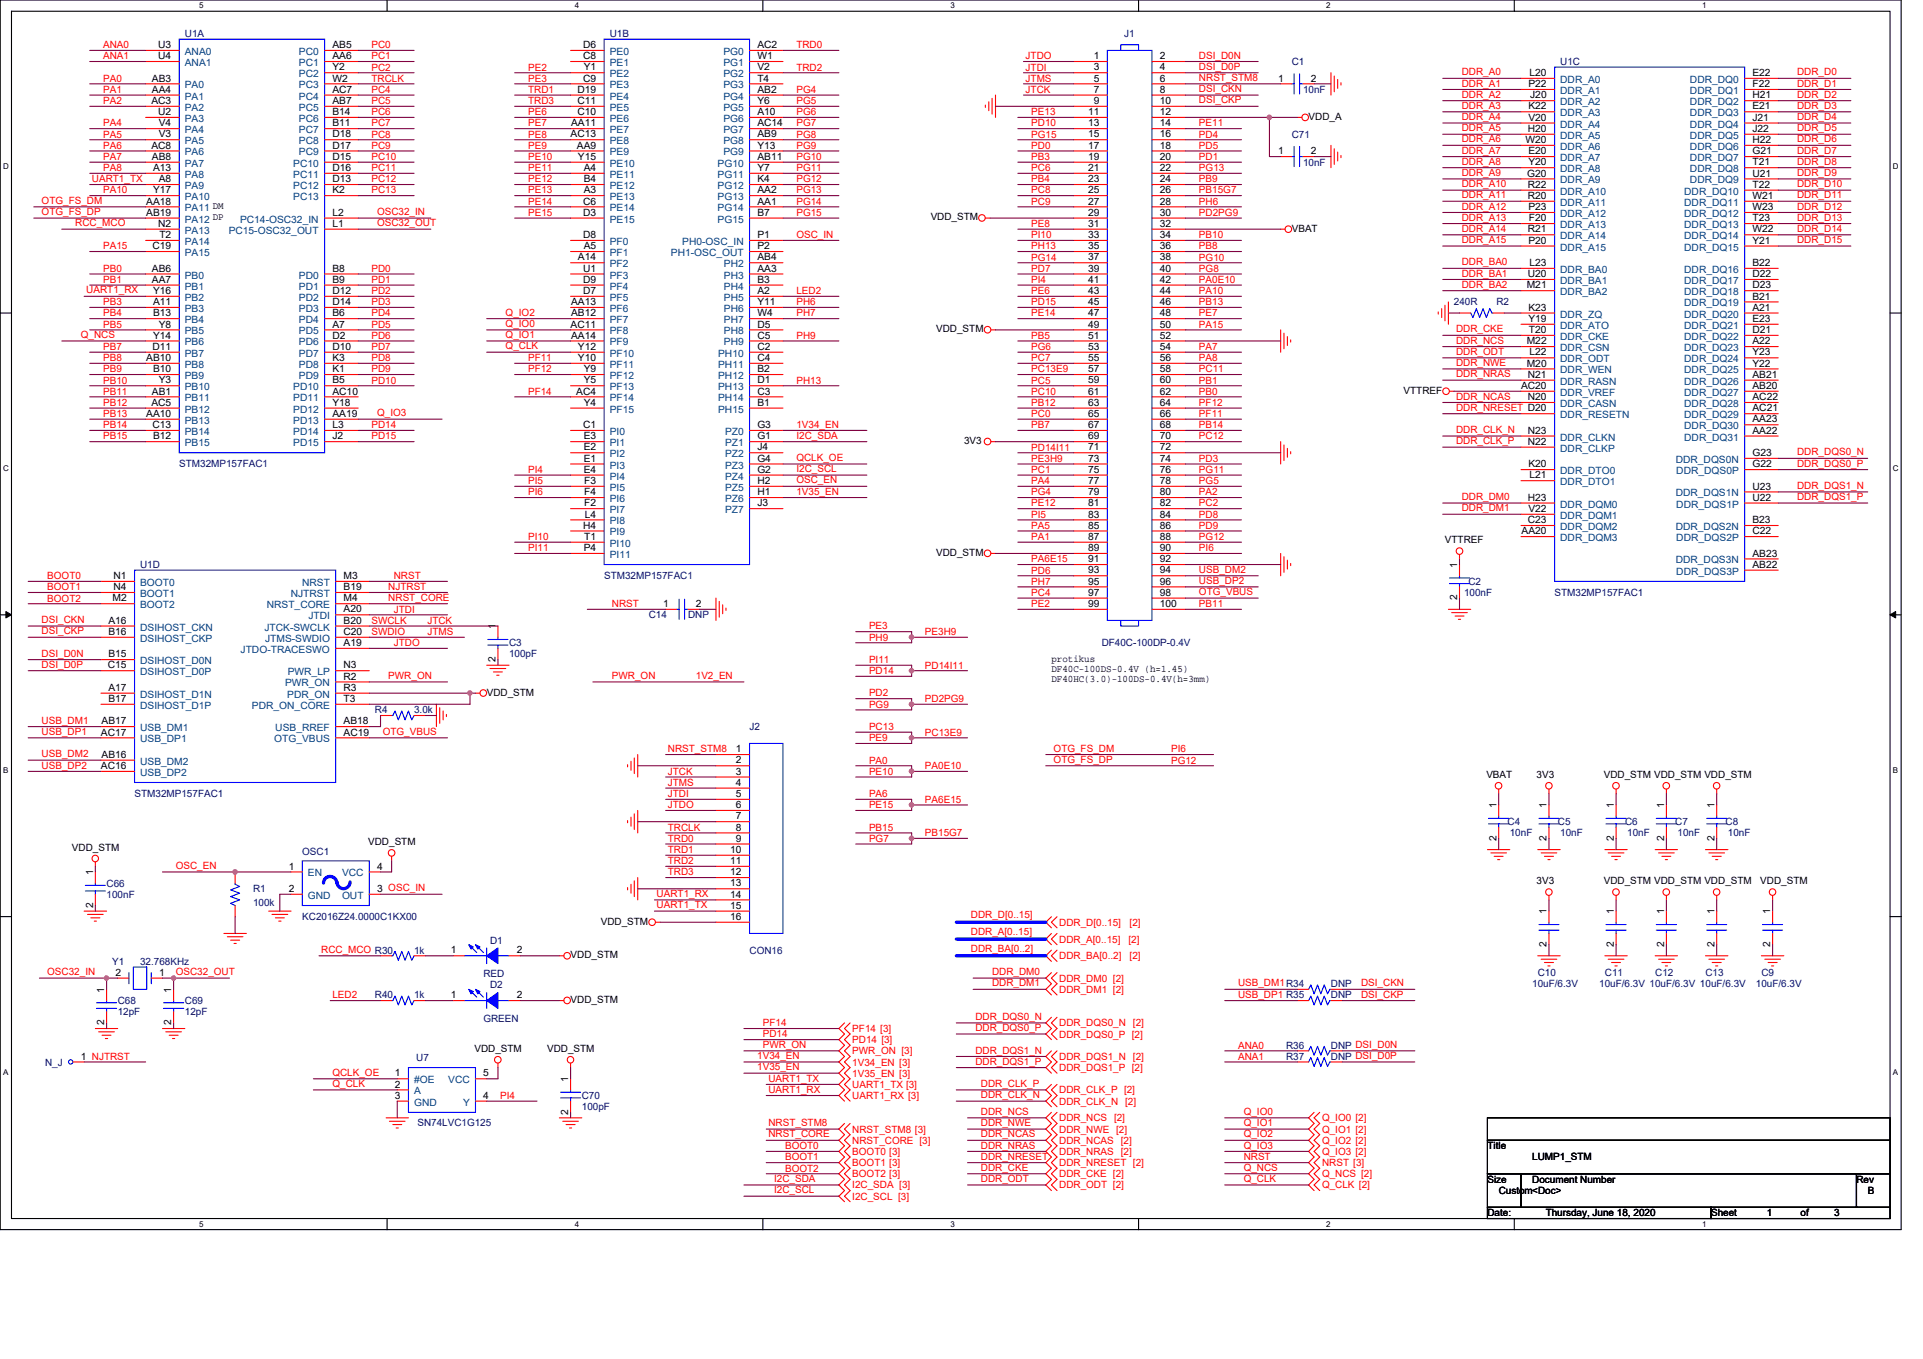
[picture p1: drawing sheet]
<svg xmlns="http://www.w3.org/2000/svg" width="297mm" height="210mm" viewBox="0 0 297 210" stroke-linecap="round" stroke-linejoin="round" font-family="sans-serif">
<defs><g id="words">
<g font-size="1.5" fill="#000080">
<text x="28.6" y="5.7">U1A</text>
<text x="94.2" y="5.7">U1B</text>
<text x="173.6" y="5.7">J1</text>
<text x="199.5" y="10">C1</text>
<text x="241" y="10">U1C</text>
<text x="201.3" y="14.4">10nF</text>
<text x="199.5" y="21.3">C71</text>
<text x="201.3" y="25.6">10nF</text>
<text x="224.6" y="47.2">240R</text>
<text x="231.1" y="47.2">R2</text>
<text x="27.7" y="72.2">STM32MP157FAC1</text>
<text x="21.6" y="87.8">U1D</text>
<text x="93.3" y="89.5">STM32MP157FAC1</text>
<text x="100.2" y="95.5">C14</text>
<text x="106.3" y="95.5">DNP</text>
<text x="226.1" y="92.1">100nF</text>
<text x="226.8" y="90.4">C2</text>
<text x="240.1" y="92.1">STM32MP157FAC1</text>
<text x="78.6" y="99.9">C3</text>
<text x="78.6" y="101.6">100pF</text>
<text x="170.2" y="99.9">DF40C-100DP-0.4V</text>
<text x="57.9" y="110.2">R4</text>
<text x="64" y="110.2">3.0k</text>
<text x="115.8" y="112.8">J2</text>
<text x="20.8" y="123.2">STM32MP157FAC1</text>
<text x="232.9" y="127.5">C4</text>
<text x="233.2" y="129.2">10nF</text>
<text x="240.6" y="127.5">C5</text>
<text x="241" y="129.2">10nF</text>
<text x="251" y="127.5">C6</text>
<text x="251.4" y="129.2">10nF</text>
<text x="258.8" y="127.5">C7</text>
<text x="259.1" y="129.2">10nF</text>
<text x="266.5" y="127.5">C8</text>
<text x="266.9" y="129.2">10nF</text>
<text x="16.5" y="137">C66</text>
<text x="39.1" y="137.9">R1</text>
<text x="46.7" y="132.2">OSC1</text>
<text x="16.5" y="138.7">100nF</text>
<text x="39.1" y="139.9">100k</text>
<text x="46.7" y="142.2">KC2016Z24.0000C1KX00</text>
<text x="17.3" y="149.1">Y1</text>
<text x="21.6" y="149.1">32.768KHz</text>
<text x="64" y="147.4">1k</text>
<text x="75.7" y="145.8">D1</text>
<text x="115.8" y="147.4">CON16</text>
<text x="18.2" y="155.1">C68</text>
<text x="28.6" y="155.1">C69</text>
<text x="57.9" y="154.3">R40</text>
<text x="64" y="154.3">1k</text>
<text x="74.7" y="151">RED</text>
<text x="75.7" y="152.7">D2</text>
<text x="205.6" y="154.3">DNP</text>
<text x="205.6" y="152.5">DNP</text>
<text x="236.7" y="152.5">10uF/6.3V</text>
<text x="237.5" y="150.8">C10</text>
<text x="247" y="152.5">10uF/6.3V 10uF/6.3V 10uF/6.3V</text>
<text x="247.9" y="150.8">C11</text>
<text x="255.7" y="150.8">C12</text>
<text x="263.4" y="150.8">C13</text>
<text x="271.2" y="152.5">10uF/6.3V</text>
<text x="272.1" y="150.8">C9</text>
<text x="18.2" y="156.8">12pF</text>
<text x="28.6" y="156.8">12pF</text>
<text x="74.7" y="157.9">GREEN</text>
<text x="7" y="164.6">N_J</text>
<text x="64.3" y="163.9">U7</text>
<text x="198.7" y="162">R36</text>
<text x="198.7" y="163.8">R37</text>
<text x="205.6" y="162">DNP DSI_D0N</text>
<text x="205.6" y="163.8">DNP DSI_D0P</text>
<text x="64.5" y="173.9">SN74LVC1G125</text>
<text x="89.9" y="169.8">C70</text>
<text x="89.9" y="171.5">100pF</text>
</g>
<g font-size="1.5" fill="#f00">
<text x="15.9" y="7.5">ANA0</text>
<text x="15.9" y="9.2">ANA1</text>
<text x="57.4" y="7.5">PC0</text>
<text x="57.4" y="10.9">PC2</text>
<text x="57.4" y="9.2">PC1</text>
<text x="81.6" y="10.9">PE2</text>
<text x="123" y="10.9">TRD2</text>
<text x="123" y="7.5">TRD0</text>
<text x="158.4" y="9.2">JTDO</text>
<text x="158.4" y="10.9">JTDI</text>
<text x="185.2" y="9.1">DSI_D0N</text>
<text x="185.2" y="10.8">DSI_D0P</text>
<text x="225.8" y="11.7">DDR_A0</text>
<text x="277.6" y="11.7">DDR_D0</text>
<text x="15.9" y="14.4">PA1</text>
<text x="15.9" y="16.1">PA2</text>
<text x="15.9" y="12.6">PA0</text>
<text x="57.4" y="12.6">TRCLK</text>
<text x="57.4" y="16.1">PC5</text>
<text x="57.4" y="14.4">PC4</text>
<text x="57.4" y="17.8">PC6</text>
<text x="81.6" y="16.1">TRD3</text>
<text x="81.6" y="14.4">TRD1</text>
<text x="81.6" y="12.6">PE3</text>
<text x="81.6" y="17.8">PE6</text>
<text x="123" y="16.1">PG5</text>
<text x="123" y="14.4">PG4</text>
<text x="123" y="17.8">PG6</text>
<text x="158.4" y="12.6">JTMS</text>
<text x="158.4" y="14.4">JTCK</text>
<text x="159.3" y="17.8">PE13</text>
<text x="185.2" y="12.5">NRST_STM8</text>
<text x="185.2" y="14.2">DSI_CKN</text>
<text x="185.2" y="16">DSI_CKP</text>
<text x="225.8" y="13.4">DDR_A1</text>
<text x="225.8" y="15.1">DDR_A2</text>
<text x="225.8" y="16.8">DDR_A3</text>
<text x="277.6" y="13.4">DDR_D1</text>
<text x="277.6" y="15.1">DDR_D2</text>
<text x="277.6" y="16.8">DDR_D3</text>
<text x="15.9" y="23">PA6</text>
<text x="15.9" y="19.5">PA4</text>
<text x="15.9" y="21.3">PA5</text>
<text x="57.4" y="21.3">PC8</text>
<text x="57.4" y="23">PC9</text>
<text x="57.4" y="19.5">PC7</text>
<text x="81.6" y="21.3">PE8</text>
<text x="81.6" y="19.5">PE7</text>
<text x="81.6" y="23">PE9</text>
<text x="123" y="19.5">PG7</text>
<text x="123" y="23">PG9</text>
<text x="123" y="21.3">PG8</text>
<text x="159.3" y="19.5">PD10</text>
<text x="159.3" y="21.3">PG15</text>
<text x="159.3" y="23">PD0</text>
<text x="185.2" y="19.5">PE11</text>
<text x="185.2" y="21.3">PD4</text>
<text x="185.2" y="23">PD5</text>
<text x="225.8" y="18.6">DDR_A4</text>
<text x="225.8" y="20.3">DDR_A5</text>
<text x="225.8" y="22">DDR_A6</text>
<text x="225.8" y="23.7">DDR_A7</text>
<text x="277.6" y="18.6">DDR_D4</text>
<text x="277.6" y="20.3">DDR_D5</text>
<text x="277.6" y="22">DDR_D6</text>
<text x="277.6" y="23.7">DDR_D7</text>
<text x="14.2" y="28.1">UART1_TX</text>
<text x="15.9" y="29.9">PA10</text>
<text x="15.9" y="24.7">PA7</text>
<text x="15.9" y="26.4">PA8</text>
<text x="57.4" y="29.9">PC13</text>
<text x="57.4" y="26.4">PC11</text>
<text x="57.4" y="24.7">PC10</text>
<text x="57.4" y="28.2">PC12</text>
<text x="81.6" y="26.4">PE11</text>
<text x="81.6" y="29.9">PE13</text>
<text x="81.6" y="24.7">PE10</text>
<text x="81.6" y="28.2">PE12</text>
<text x="123" y="24.7">PG10</text>
<text x="123" y="26.4">PG11</text>
<text x="123" y="28.2">PG12</text>
<text x="123" y="29.9">PG13</text>
<text x="159.3" y="24.7">PB3</text>
<text x="159.3" y="26.4">PC6</text>
<text x="159.3" y="28.2">PB4</text>
<text x="159.3" y="29.9">PC8</text>
<text x="185.2" y="24.7">PD1</text>
<text x="185.2" y="28.2">PB9</text>
<text x="185.2" y="26.4">PG13</text>
<text x="185.2" y="29.9">PB15G7</text>
<text x="225.8" y="25.5">DDR_A8</text>
<text x="225.8" y="27.2">DDR_A9</text>
<text x="225.8" y="28.9">DDR_A10</text>
<text x="277.6" y="25.5">DDR_D8</text>
<text x="277.6" y="27.2">DDR_D9</text>
<text x="277.6" y="28.9">DDR_D10</text>
<text x="6.4" y="31.5">OTG_FS_DM</text>
<text x="6.4" y="33.3">OTG_FS_DP</text>
<text x="11.6" y="35">RCC_MCO</text>
<text x="58.2" y="33.3">OSC32_IN</text>
<text x="58.2" y="35">OSC32_OUT</text>
<text x="81.6" y="33.4">PE15</text>
<text x="81.6" y="31.6">PE14</text>
<text x="123" y="31.6">PG14</text>
<text x="123" y="33.4">PG15</text>
<text x="159.3" y="35.1">PE8</text>
<text x="159.3" y="31.6">PC9</text>
<text x="185.2" y="31.6">PH6</text>
<text x="185.2" y="33.4">PD2PG9</text>
<text x="225.8" y="30.6">DDR_A11</text>
<text x="225.8" y="32.4">DDR_A12</text>
<text x="225.8" y="34.1">DDR_A13</text>
<text x="225.8" y="35.8">DDR_A14</text>
<text x="277.6" y="30.6">DDR_D11</text>
<text x="277.6" y="32.4">DDR_D12</text>
<text x="277.6" y="34.1">DDR_D13</text>
<text x="277.6" y="35.8">DDR_D14</text>
<text x="15.9" y="42">PB0</text>
<text x="15.9" y="38.5">PA15</text>
<text x="57.4" y="42">PD0</text>
<text x="123" y="36.7">OSC_IN</text>
<text x="159.3" y="36.8">PI10</text>
<text x="159.3" y="38.5">PH13</text>
<text x="159.3" y="40.3">PG14</text>
<text x="159.3" y="42">PD7</text>
<text x="185.2" y="38.5">PB8</text>
<text x="185.2" y="40.3">PG10</text>
<text x="185.2" y="42">PG8</text>
<text x="185.2" y="36.8">PB10</text>
<text x="225.8" y="41">DDR_BA0</text>
<text x="225.8" y="37.6">DDR_A15</text>
<text x="277.6" y="37.6">DDR_D15</text>
<text x="13.3" y="45.3">UART1_RX</text>
<text x="15.9" y="43.7">PB1</text>
<text x="15.9" y="47.2">PB3</text>
<text x="57.4" y="47.2">PD3</text>
<text x="57.4" y="43.7">PD1</text>
<text x="57.4" y="45.4">PD2</text>
<text x="123" y="47.2">PH6</text>
<text x="123" y="45.4">LED2</text>
<text x="159.3" y="43.7">PI4</text>
<text x="159.3" y="47.2">PD15</text>
<text x="159.3" y="45.4">PE6</text>
<text x="185.2" y="43.7">PA0E10</text>
<text x="185.2" y="45.4">PA10</text>
<text x="185.2" y="47.2">PB13</text>
<text x="225.8" y="42.7">DDR_BA1</text>
<text x="225.8" y="44.5">DDR_BA2</text>
<text x="12.5" y="52.2">Q_NCS</text>
<text x="15.9" y="50.6">PB5</text>
<text x="15.9" y="48.9">PB4</text>
<text x="57.4" y="50.6">PD5</text>
<text x="57.4" y="48.9">PD4</text>
<text x="57.4" y="52.3">PD6</text>
<text x="78.1" y="50.5">Q_IO0</text>
<text x="78.1" y="52.2">Q_IO1</text>
<text x="78.1" y="48.8">Q_IO2</text>
<text x="78.1" y="54">Q_CLK</text>
<text x="123" y="52.3">PH9</text>
<text x="123" y="48.9">PH7</text>
<text x="159.3" y="52.3">PB5</text>
<text x="159.3" y="48.9">PE14</text>
<text x="185.2" y="48.9">PE7</text>
<text x="185.2" y="50.6">PA15</text>
<text x="224.9" y="51.4">DDR_CKE</text>
<text x="224.9" y="53.1">DDR_NCS</text>
<text x="15.9" y="55.8">PB8</text>
<text x="15.9" y="54.1">PB7</text>
<text x="15.9" y="59.3">PB10</text>
<text x="15.9" y="57.5">PB9</text>
<text x="57.4" y="54.1">PD7</text>
<text x="57.4" y="59.3">PD10</text>
<text x="57.4" y="57.5">PD9</text>
<text x="57.4" y="55.8">PD8</text>
<text x="81.6" y="55.8">PF11</text>
<text x="81.6" y="57.5">PF12</text>
<text x="123" y="59.3">PH13</text>
<text x="159.3" y="54.1">PG6</text>
<text x="159.3" y="55.8">PC7</text>
<text x="159.3" y="57.5">PC13E9</text>
<text x="159.3" y="59.3">PC5</text>
<text x="185.2" y="54.1">PA7</text>
<text x="185.2" y="57.5">PC11</text>
<text x="185.2" y="59.3">PB1</text>
<text x="185.2" y="55.8">PA8</text>
<text x="224.9" y="54.8">DDR_ODT</text>
<text x="224.9" y="56.6">DDR_NWE</text>
<text x="224.9" y="58.3">DDR_NRAS</text>
<text x="15.9" y="62.7">PB12</text>
<text x="15.9" y="61">PB11</text>
<text x="15.9" y="64.4">PB13</text>
<text x="58.2" y="64.3">Q_IO3</text>
<text x="81.6" y="61">PF14</text>
<text x="159.3" y="61">PC10</text>
<text x="159.3" y="62.7">PB12</text>
<text x="159.3" y="64.4">PC0</text>
<text x="185.2" y="61">PB0</text>
<text x="185.2" y="62.7">PF12</text>
<text x="185.2" y="64.4">PF11</text>
<text x="224.9" y="61.7">DDR_NCAS</text>
<text x="224.9" y="63.5">DDR_NRESET D20</text>
<text x="15.9" y="67.9">PB15</text>
<text x="15.9" y="66.2">PB14</text>
<text x="57.4" y="66.2">PD14</text>
<text x="57.4" y="67.9">PD15</text>
<text x="123" y="67.8">I2C_SDA</text>
<text x="123" y="71.2">QCLK_OE</text>
<text x="123" y="66.1">1V34_EN</text>
<text x="159.3" y="66.2">PB7</text>
<text x="159.3" y="71.4">PE3H9</text>
<text x="159.3" y="69.6">PD14I11</text>
<text x="185.2" y="67.9">PC12</text>
<text x="185.2" y="71.4">PD3</text>
<text x="185.2" y="66.2">PB14</text>
<text x="224.9" y="66.9">DDR_CLK_N</text>
<text x="224.9" y="68.6">DDR_CLK_P</text>
<text x="277.6" y="70.4">DDR_DQS0_N</text>
<text x="81.6" y="74.8">PI5</text>
<text x="81.6" y="76.5">PI6</text>
<text x="81.6" y="73.1">PI4</text>
<text x="123" y="76.4">1V35_EN</text>
<text x="123" y="74.7">OSC_EN</text>
<text x="123" y="73">I2C_SCL</text>
<text x="159.3" y="73.1">PC1</text>
<text x="159.3" y="74.8">PA4</text>
<text x="159.3" y="76.5">PG4</text>
<text x="185.2" y="73.1">PG11</text>
<text x="185.2" y="74.8">PG5</text>
<text x="185.2" y="76.5">PA2</text>
<text x="225.8" y="77.3">DDR_DM0</text>
<text x="277.6" y="72.1">DDR_DQS0_P</text>
<text x="277.6" y="75.6">DDR_DQS1_N</text>
<text x="277.6" y="77.3">DDR_DQS1_P</text>
<text x="81.6" y="83.4">PI10</text>
<text x="159.3" y="78.3">PE12</text>
<text x="159.3" y="80">PI5</text>
<text x="159.3" y="81.7">PA5</text>
<text x="159.3" y="83.4">PA1</text>
<text x="185.2" y="80">PD8</text>
<text x="185.2" y="81.7">PD9</text>
<text x="185.2" y="83.4">PG12</text>
<text x="185.2" y="78.3">PC2</text>
<text x="225.8" y="79">DDR_DM1</text>
<text x="7.3" y="89.5">BOOT0</text>
<text x="60.8" y="89.5">NRST</text>
<text x="81.6" y="85.2">PI11</text>
<text x="159.3" y="88.6">PD6</text>
<text x="159.3" y="86.9">PA6E15</text>
<text x="185.2" y="88.5">USB_DM2</text>
<text x="185.2" y="85.2">PI6</text>
<text x="7.3" y="91.2">BOOT1</text>
<text x="7.3" y="92.9">BOOT2</text>
<text x="60" y="91.2">NJTRST</text>
<text x="60" y="92.8">NRST_CORE</text>
<text x="60.8" y="94.7">JTDI</text>
<text x="94.5" y="93.8">NRST</text>
<text x="159.3" y="92.1">PC4</text>
<text x="159.3" y="93.8">PE2</text>
<text x="159.3" y="90.3">PH7</text>
<text x="185.2" y="90.2">USB_DP2</text>
<text x="185.2" y="92">OTG_VBUS</text>
<text x="185.2" y="93.8">PB11</text>
<text x="6.4" y="96.3">DSI_CKN</text>
<text x="6.4" y="98">DSI_CKP</text>
<text x="6.4" y="101.5">DSI_D0N</text>
<text x="57.4" y="96.4">SWCLK</text>
<text x="57.4" y="98.1">SWDIO</text>
<text x="60.8" y="99.8">JTDO</text>
<text x="66" y="96.4">JTCK</text>
<text x="66" y="98.1">JTMS</text>
<text x="134.2" y="99">PH9</text>
<text x="134.2" y="97.3">PE3</text>
<text x="142.9" y="98.1">PE3H9</text>
<text x="6.4" y="103.2">DSI_D0P</text>
<text x="60" y="104.9">PWR_ON</text>
<text x="94.5" y="104.9">PWR_ON</text>
<text x="107.5" y="104.9">1V2_EN</text>
<text x="134.2" y="102.4">PI11</text>
<text x="134.2" y="104.2">PD14</text>
<text x="134.2" y="107.6">PD2</text>
<text x="142.9" y="103.3">PD14I11</text>
<text x="6.4" y="111.8">USB_DM1</text>
<text x="6.4" y="113.6">USB_DP1</text>
<text x="59.1" y="113.6">OTG_VBUS</text>
<text x="134.2" y="109.3">PG9</text>
<text x="134.2" y="112.8">PC13</text>
<text x="142.9" y="108.5">PD2PG9</text>
<text x="142.9" y="113.7">PC13E9</text>
<text x="6.4" y="117">USB_DM2</text>
<text x="6.4" y="118.7">USB_DP2</text>
<text x="103.2" y="116.1">NRST_STM8</text>
<text x="103.2" y="119.7">JTCK</text>
<text x="134.2" y="114.5">PE9</text>
<text x="134.2" y="118">PA0</text>
<text x="134.2" y="119.7">PE10</text>
<text x="142.9" y="118.9">PA0E10</text>
<text x="162.7" y="116.1">OTG_FS_DM</text>
<text x="162.7" y="117.9">OTG_FS_DP</text>
<text x="180.9" y="116.2">PI6</text>
<text x="180.9" y="118">PG12</text>
<text x="103.2" y="121.4">JTMS</text>
<text x="103.2" y="123.2">JTDI</text>
<text x="103.2" y="124.9">JTDO</text>
<text x="134.2" y="123.2">PA6</text>
<text x="134.2" y="124.9">PE15</text>
<text x="142.9" y="124">PA6E15</text>
<text x="103.2" y="130.1">TRD0</text>
<text x="103.2" y="131.8">TRD1</text>
<text x="103.2" y="128.4">TRCLK</text>
<text x="134.2" y="128.4">PB15</text>
<text x="134.2" y="130.1">PG7</text>
<text x="142.9" y="129.2">PB15G7</text>
<text x="27.2" y="134.3">OSC_EN</text>
<text x="103.2" y="135.3">TRD3</text>
<text x="103.2" y="133.5">TRD2</text>
<text x="101.4" y="138.6">UART1_RX</text>
<text x="101.4" y="140.3">UART1_TX</text>
<text x="150" y="141.9">DDR_D[0..15]</text>
<text x="163.6" y="143">DDR_D[0..15]</text>
<text x="174.5" y="143">[2]</text>
<text x="49.6" y="147.2">RCC_MCO R30</text>
<text x="150" y="147.1">DDR_BA[0..2]</text>
<text x="150" y="144.5">DDR_A[0..15]</text>
<text x="163.6" y="148.2">DDR_BA[0..2]</text>
<text x="163.6" y="145.6">DDR_A[0..15]</text>
<text x="174.3" y="145.6">[2]</text>
<text x="174.5" y="148.2">[2]</text>
<text x="7.3" y="150.7">OSC32_IN</text>
<text x="27.2" y="150.7">OSC32_OUT</text>
<text x="51.3" y="154.3">LED2</text>
<text x="153.2" y="150.7">DDR_DM0</text>
<text x="153.2" y="152.4">DDR_DM1</text>
<text x="163.6" y="151.7">DDR_DM0 [2]</text>
<text x="163.6" y="153.4">DDR_DM1 [2]</text>
<text x="191.2" y="152.4">USB_DM1R34</text>
<text x="191.2" y="154.2">USB_DP1 R35</text>
<text x="210.2" y="152.4">DSI_CKN</text>
<text x="210.2" y="154.2">DSI_CKP</text>
<text x="117.8" y="161.9">PWR_ON</text>
<text x="117.8" y="160.3">PD14</text>
<text x="117.8" y="158.6">PF14</text>
<text x="131.7" y="161.2">PD14 [3]</text>
<text x="131.7" y="159.4">PF14 [3]</text>
<text x="150.7" y="157.6">DDR_DQS0_N</text>
<text x="150.7" y="159.3">DDR_DQS0_P</text>
<text x="163.6" y="158.6">DDR_DQS0_N [2]</text>
<text x="163.6" y="160.3">DDR_DQS0_P [2]</text>
<text x="51.3" y="168">Q_CLK</text>
<text x="51.3" y="166.2">QCLK_OE</text>
<text x="117" y="165.4">1V35_EN</text>
<text x="117" y="163.6">1V34_EN</text>
<text x="118.7" y="167.1">UART1_TX</text>
<text x="131.7" y="166.3">1V35_EN [3]</text>
<text x="131.7" y="162.9">PWR_ON [3]</text>
<text x="131.7" y="164.6">1V34_EN [3]</text>
<text x="150.7" y="162.8">DDR_DQS1_N</text>
<text x="150.7" y="164.5">DDR_DQS1_P</text>
<text x="151.5" y="168">DDR_CLK_P</text>
<text x="163.6" y="163.8">DDR_DQS1_N [2]</text>
<text x="163.6" y="165.5">DDR_DQS1_P [2]</text>
<text x="191.2" y="162">ANA0</text>
<text x="191.2" y="163.7">ANA1</text>
<text x="77.3" y="169.8">PI4</text>
<text x="118.7" y="168.8">UART1_RX</text>
<text x="131.7" y="169.8">UART1_RX [3]</text>
<text x="131.7" y="168.1">UART1_TX [3]</text>
<text x="151.5" y="169.7">DDR_CLK_N</text>
<text x="151.5" y="172.3">DDR_NCS</text>
<text x="163.6" y="169">DDR_CLK_P [2]</text>
<text x="163.6" y="170.7">DDR_CLK_N [2]</text>
<text x="163.6" y="173.3">DDR_NCS [2]</text>
<text x="192.1" y="172.3">Q_IO0</text>
<text x="204.2" y="173.3">Q_IO0 [2]</text>
<text x="118.7" y="175.7">NRST_CORE</text>
<text x="118.7" y="174">NRST_STM8</text>
<text x="121.3" y="177.6">BOOT0</text>
<text x="121.3" y="179.3">BOOT1</text>
<text x="131.7" y="176.7">NRST_CORE [3]</text>
<text x="131.7" y="178.4">BOOT0 [3]</text>
<text x="131.7" y="175">NRST_STM8 [3]</text>
<text x="151.5" y="174">DDR_NWE</text>
<text x="151.5" y="175.7">DDR_NCAS</text>
<text x="151.5" y="177.5">DDR_NRAS</text>
<text x="151.5" y="179.2">DDR_NRESET</text>
<text x="163.6" y="175">DDR_NWE [2]</text>
<text x="163.6" y="176.7">DDR_NCAS [2]</text>
<text x="163.6" y="178.4">DDR_NRAS [2]</text>
<text x="192.1" y="174">Q_IO1</text>
<text x="192.1" y="175.7">Q_IO2</text>
<text x="192.1" y="177.5">Q_IO3</text>
<text x="192.1" y="179.3">NRST</text>
<text x="204.2" y="175">Q_IO1 [2]</text>
<text x="204.2" y="176.7">Q_IO2 [2]</text>
<text x="204.2" y="178.4">Q_IO3 [2]</text>
<text x="119.6" y="182.6">I2C_SDA</text>
<text x="119.6" y="184.4">I2C_SCL</text>
<text x="121.3" y="181">BOOT2</text>
<text x="131.7" y="180.2">BOOT1 [3]</text>
<text x="131.7" y="181.9">BOOT2 [3]</text>
<text x="131.7" y="183.6">I2C_SDA [3]</text>
<text x="131.7" y="185.4">I2C_SCL [3]</text>
<text x="151.5" y="180.9">DDR_CKE</text>
<text x="151.5" y="182.6">DDR_ODT</text>
<text x="163.6" y="180.2">DDR_NRESET [2]</text>
<text x="163.6" y="181.9">DDR_CKE [2]</text>
<text x="163.6" y="183.6">DDR_ODT [2]</text>
<text x="192.1" y="180.9">Q_NCS</text>
<text x="192.1" y="182.6">Q_CLK</text>
<text x="204.2" y="180.2">NRST [3]</text>
<text x="204.2" y="181.9">Q_NCS [2]</text>
<text x="204.2" y="183.6">Q_CLK [2]</text>
</g>
<g font-size="1.5">
<text x="24.4" y="7.4">U3</text>
<text x="24.4" y="9.1">U4</text>
<text x="51.3" y="7.4">AB5</text>
<text x="51.3" y="9.1">AA6</text>
<text x="51.3" y="10.9">Y2</text>
<text x="90.1" y="7.4">D6</text>
<text x="90.1" y="9.1">C8</text>
<text x="90.2" y="10.9">Y1</text>
<text x="117" y="7.4">AC2</text>
<text x="117" y="9.1">W1</text>
<text x="117" y="10.9">V2</text>
<text x="168.9" y="9.1">1</text>
<text x="168.9" y="10.9">3</text>
<text x="179.2" y="9.1">2</text>
<text x="179.2" y="10.9">4</text>
<text x="236.3" y="11.7">L20</text>
<text x="270.7" y="11.7">E22</text>
<text x="23.4" y="16.1">AC3</text>
<text x="23.5" y="12.6">AB3</text>
<text x="23.5" y="14.3">AA4</text>
<text x="24.4" y="17.8">U2</text>
<text x="51.3" y="12.6">W2</text>
<text x="51.3" y="14.3">AC7</text>
<text x="51.3" y="16.1">AB7</text>
<text x="51.3" y="17.8">B14</text>
<text x="89.2" y="14.3">D19</text>
<text x="89.2" y="16.1">C11</text>
<text x="89.2" y="17.8">C10</text>
<text x="90.1" y="12.6">C9</text>
<text x="117" y="12.6">T4</text>
<text x="117" y="14.3">AB2</text>
<text x="117" y="16.1">Y6</text>
<text x="117" y="17.8">A10</text>
<text x="168.1" y="17.8">11</text>
<text x="168.9" y="12.6">5</text>
<text x="168.9" y="14.3">7</text>
<text x="168.9" y="16.1">9</text>
<text x="179.2" y="12.6">6</text>
<text x="179.2" y="14.3">8</text>
<text x="179.2" y="16.1">10</text>
<text x="179.2" y="17.8">12</text>
<text x="197.4" y="12.6">1</text>
<text x="202.5" y="12.6">2</text>
<text x="236.1" y="13.5">P22</text>
<text x="236.1" y="16.9">K22</text>
<text x="236.4" y="15.2">J20</text>
<text x="270.7" y="13.5">F22</text>
<text x="270.7" y="15.2">H21</text>
<text x="270.7" y="16.9">E21</text>
<text x="23.4" y="23">AC8</text>
<text x="24.5" y="19.5">V4</text>
<text x="24.5" y="21.2">V3</text>
<text x="51.3" y="19.5">B11</text>
<text x="51.3" y="21.2">D18</text>
<text x="51.3" y="23">D17</text>
<text x="88.1" y="21.2">AC13</text>
<text x="88.2" y="19.5">AA11</text>
<text x="89.1" y="23">AA9</text>
<text x="117" y="19.5">AC14</text>
<text x="117" y="21.2">AB9</text>
<text x="117" y="23">Y13</text>
<text x="168.1" y="19.5">13</text>
<text x="168.1" y="21.2">15</text>
<text x="168.1" y="23">17</text>
<text x="179.2" y="19.5">14</text>
<text x="179.2" y="21.2">16</text>
<text x="179.2" y="23">18</text>
<text x="197.4" y="23.8">1</text>
<text x="202.1" y="18.5">VDD_A</text>
<text x="202.5" y="23.8">2</text>
<text x="235.6" y="22.1">W20</text>
<text x="236" y="20.4">H20</text>
<text x="236.1" y="18.6">V20</text>
<text x="236.1" y="23.8">E20</text>
<text x="270.7" y="18.6">J21</text>
<text x="270.7" y="20.4">J22</text>
<text x="270.7" y="22.1">H22</text>
<text x="270.7" y="23.8">G21</text>
<text x="23.5" y="24.7">AB8</text>
<text x="23.6" y="26.4">A13</text>
<text x="23.6" y="29.9">Y17</text>
<text x="24.5" y="28.2">A8</text>
<text x="51.3" y="24.7">D15</text>
<text x="51.3" y="26.4">D16</text>
<text x="51.3" y="28.2">D13</text>
<text x="51.3" y="29.9">K2</text>
<text x="89.3" y="24.7">Y15</text>
<text x="90.2" y="26.4">A4</text>
<text x="90.2" y="28.2">B4</text>
<text x="90.2" y="29.9">A3</text>
<text x="117" y="24.7">AB11</text>
<text x="117" y="26.4">Y7</text>
<text x="117" y="28.2">K4</text>
<text x="117" y="29.9">AA2</text>
<text x="168.1" y="24.7">19</text>
<text x="168.1" y="26.4">21</text>
<text x="168.1" y="28.2">23</text>
<text x="168.1" y="29.9">25</text>
<text x="179.2" y="24.7">20</text>
<text x="179.2" y="26.4">22</text>
<text x="179.2" y="28.2">24</text>
<text x="179.2" y="29.9">26</text>
<text x="235.9" y="27.3">G20</text>
<text x="236" y="29">R22</text>
<text x="236.1" y="25.5">Y20</text>
<text x="270.7" y="29">T22</text>
<text x="270.7" y="25.5">T21</text>
<text x="270.7" y="27.3">U21</text>
<text x="22.6" y="31.6">AA18</text>
<text x="22.6" y="33.3">AB19</text>
<text x="24.4" y="35.1">N2</text>
<text x="51.3" y="35.1">L1</text>
<text x="51.3" y="33.3">L2</text>
<text x="90.1" y="31.6">C6</text>
<text x="90.1" y="33.3">D3</text>
<text x="117" y="31.6">AA1</text>
<text x="117" y="33.3">B7</text>
<text x="143.8" y="34.1">VDD_STM</text>
<text x="168.1" y="31.6">27</text>
<text x="168.1" y="33.3">29</text>
<text x="168.1" y="35.1">31</text>
<text x="179.2" y="31.6">28</text>
<text x="179.2" y="33.3">30</text>
<text x="179.2" y="35.1">32</text>
<text x="199.5" y="35.8">VBAT</text>
<text x="236" y="30.7">R20</text>
<text x="236" y="35.9">R21</text>
<text x="236.1" y="32.5">P23</text>
<text x="236.2" y="34.2">F20</text>
<text x="270.7" y="30.7">W21</text>
<text x="270.7" y="32.5">W23</text>
<text x="270.7" y="34.2">T23</text>
<text x="270.7" y="35.9">W22</text>
<text x="23.5" y="42">AB6</text>
<text x="23.6" y="38.5">C19</text>
<text x="24.6" y="36.8">T2</text>
<text x="51.3" y="42">B8</text>
<text x="89.3" y="40.2">A14</text>
<text x="90.1" y="36.8">D8</text>
<text x="90.1" y="42">U1</text>
<text x="90.2" y="38.5">A5</text>
<text x="117" y="36.8">P1</text>
<text x="117" y="40.2">AB4</text>
<text x="117" y="42">AA3</text>
<text x="117" y="38.5">P2</text>
<text x="168.1" y="36.8">33</text>
<text x="168.1" y="38.5">35</text>
<text x="168.1" y="40.2">37</text>
<text x="168.1" y="42">39</text>
<text x="179.2" y="36.8">34</text>
<text x="179.2" y="38.5">36</text>
<text x="179.2" y="40.2">38</text>
<text x="179.2" y="42">40</text>
<text x="236.1" y="37.7">P20</text>
<text x="236.3" y="41.1">L23</text>
<text x="270.7" y="37.7">Y21</text>
<text x="270.7" y="41.1">B22</text>
<text x="23.5" y="43.7">AA7</text>
<text x="23.6" y="45.4">Y16</text>
<text x="23.6" y="47.1">A11</text>
<text x="51.3" y="43.7">B9</text>
<text x="51.3" y="45.4">D12</text>
<text x="51.3" y="47.1">D14</text>
<text x="88.2" y="47.1">AA13</text>
<text x="90.1" y="43.7">D9</text>
<text x="90.1" y="45.4">D7</text>
<text x="117" y="43.7">B3</text>
<text x="117" y="45.4">A2</text>
<text x="117" y="47.1">Y11</text>
<text x="168.1" y="43.7">41</text>
<text x="168.1" y="45.4">43</text>
<text x="168.1" y="47.1">45</text>
<text x="179.2" y="43.7">42</text>
<text x="179.2" y="45.4">44</text>
<text x="179.2" y="47.1">46</text>
<text x="235.8" y="44.6">M21</text>
<text x="236" y="42.8">U20</text>
<text x="270.7" y="42.8">D22</text>
<text x="270.7" y="44.6">D23</text>
<text x="270.7" y="46.3">B21</text>
<text x="23.6" y="48.9">B13</text>
<text x="23.6" y="52.3">Y14</text>
<text x="24.5" y="50.6">Y8</text>
<text x="51.3" y="48.9">B6</text>
<text x="51.3" y="50.6">A7</text>
<text x="51.3" y="52.3">D2</text>
<text x="88.1" y="50.6">AC11</text>
<text x="88.2" y="48.9">AB12</text>
<text x="88.2" y="52.3">AA14</text>
<text x="117" y="48.9">W4</text>
<text x="117" y="50.6">D5</text>
<text x="117" y="52.3">C5</text>
<text x="144.6" y="51.3">VDD_STM</text>
<text x="168.1" y="48.9">47</text>
<text x="168.1" y="50.6">49</text>
<text x="168.1" y="52.3">51</text>
<text x="179.2" y="48.9">48</text>
<text x="179.2" y="50.6">50</text>
<text x="179.2" y="52.3">52</text>
<text x="235.8" y="53.2">M22</text>
<text x="236.1" y="49.7">Y19</text>
<text x="236.1" y="48">K23</text>
<text x="236.2" y="51.5">T20</text>
<text x="270.7" y="48">A21</text>
<text x="270.7" y="49.7">E23</text>
<text x="270.7" y="51.5">D21</text>
<text x="270.7" y="53.2">A22</text>
<text x="22.6" y="55.8">AB10</text>
<text x="23.6" y="54.1">D11</text>
<text x="23.6" y="57.5">B10</text>
<text x="24.5" y="59.2">Y3</text>
<text x="51.3" y="59.2">B5</text>
<text x="51.3" y="54.1">D10</text>
<text x="51.3" y="55.8">K3</text>
<text x="51.3" y="57.5">K1</text>
<text x="89.3" y="54.1">Y12</text>
<text x="89.3" y="55.8">Y10</text>
<text x="90.2" y="57.5">Y9</text>
<text x="90.2" y="59.2">Y5</text>
<text x="117" y="54.1">C2</text>
<text x="117" y="55.8">C4</text>
<text x="117" y="57.5">B2</text>
<text x="117" y="59.2">D1</text>
<text x="168.1" y="54.1">53</text>
<text x="168.1" y="55.8">55</text>
<text x="168.1" y="57.5">57</text>
<text x="168.1" y="59.2">59</text>
<text x="179.2" y="54.1">54</text>
<text x="179.2" y="55.8">56</text>
<text x="179.2" y="57.5">58</text>
<text x="179.2" y="59.2">60</text>
<text x="235.8" y="56.6">M20</text>
<text x="236" y="58.4">N21</text>
<text x="236.3" y="54.9">L22</text>
<text x="270.7" y="54.9">Y23</text>
<text x="270.7" y="56.6">Y22</text>
<text x="270.7" y="58.4">AB21</text>
<text x="22.6" y="64.4">AA10</text>
<text x="23.4" y="62.7">AC5</text>
<text x="23.5" y="61">AB1</text>
<text x="51.3" y="61">AC10</text>
<text x="51.3" y="62.7">Y18</text>
<text x="51.3" y="64.4">AA19</text>
<text x="89" y="61">AC4</text>
<text x="90.2" y="62.7">Y4</text>
<text x="117" y="61">C3</text>
<text x="117" y="62.7">B1</text>
<text x="168.1" y="61">61</text>
<text x="168.1" y="62.7">63</text>
<text x="168.1" y="64.4">65</text>
<text x="179.2" y="61">62</text>
<text x="179.2" y="62.7">64</text>
<text x="179.2" y="64.4">66</text>
<text x="216.8" y="60.8">VTTREF</text>
<text x="234.9" y="60.1">AC20</text>
<text x="236" y="61.8">N20</text>
<text x="270.7" y="60.1">AB20</text>
<text x="270.7" y="61.8">AC22</text>
<text x="270.7" y="63.6">AC21</text>
<text x="270.7" y="65.3">AA23</text>
<text x="23.6" y="66.1">C13</text>
<text x="23.6" y="67.9">B12</text>
<text x="51.3" y="66.1">L3</text>
<text x="51.3" y="67.9">J2</text>
<text x="90.1" y="66.1">C1</text>
<text x="90.2" y="67.9">E3</text>
<text x="90.2" y="69.6">E2</text>
<text x="90.2" y="71.3">E1</text>
<text x="117" y="66.1">G3</text>
<text x="117" y="67.9">G1</text>
<text x="117" y="69.6">J4</text>
<text x="117" y="71.3">G4</text>
<text x="148.9" y="68.6">3V3</text>
<text x="168.1" y="66.1">67</text>
<text x="168.1" y="67.9">69</text>
<text x="168.1" y="69.6">71</text>
<text x="168.1" y="71.3">73</text>
<text x="179.2" y="66.1">68</text>
<text x="179.2" y="67.9">70</text>
<text x="179.2" y="69.6">72</text>
<text x="179.2" y="71.3">74</text>
<text x="236" y="67">N23</text>
<text x="236" y="68.7">N22</text>
<text x="270.7" y="70.5">G23</text>
<text x="270.7" y="67">AA22</text>
<text x="90.2" y="73">E4</text>
<text x="90.3" y="74.8">F3</text>
<text x="90.3" y="76.5">F4</text>
<text x="117" y="73">G2</text>
<text x="117" y="74.8">H2</text>
<text x="117" y="76.5">H1</text>
<text x="168.1" y="73">75</text>
<text x="168.1" y="74.8">77</text>
<text x="168.1" y="76.5">79</text>
<text x="179.2" y="73">76</text>
<text x="179.2" y="74.8">78</text>
<text x="179.2" y="76.5">80</text>
<text x="236" y="77.4">H23</text>
<text x="236.1" y="72.2">K20</text>
<text x="236.3" y="73.9">L21</text>
<text x="270.7" y="72.2">G22</text>
<text x="270.7" y="75.6">U23</text>
<text x="270.7" y="77.4">U22</text>
<text x="90.1" y="81.7">H4</text>
<text x="90.3" y="83.4">T1</text>
<text x="90.3" y="78.2">F2</text>
<text x="90.3" y="80">L4</text>
<text x="117" y="78.2">J3</text>
<text x="168.1" y="78.2">81</text>
<text x="168.1" y="80">83</text>
<text x="168.1" y="81.7">85</text>
<text x="168.1" y="83.4">87</text>
<text x="179.2" y="78.2">82</text>
<text x="179.2" y="80">84</text>
<text x="179.2" y="81.7">86</text>
<text x="179.2" y="83.4">88</text>
<text x="223.2" y="84">VTTREF</text>
<text x="235" y="82.6">AA20</text>
<text x="236" y="80.8">C23</text>
<text x="236.1" y="79.1">V22</text>
<text x="270.7" y="80.8">B23</text>
<text x="270.7" y="82.6">C22</text>
<text x="17.5" y="89.5">N1</text>
<text x="53.1" y="89.5">M3</text>
<text x="90.2" y="85.2">P4</text>
<text x="144.6" y="85.9">VDD_STM</text>
<text x="168.1" y="85.2">89</text>
<text x="168.1" y="86.9">91</text>
<text x="168.1" y="88.6">93</text>
<text x="179.2" y="85.2">90</text>
<text x="179.2" y="86.9">92</text>
<text x="179.2" y="88.6">94</text>
<text x="225.1" y="87.8" transform="rotate(-90 225.1 87.8)">1</text>
<text x="270.7" y="86">AB23</text>
<text x="270.7" y="87.7">AB22</text>
<text x="17.4" y="92.9">M2</text>
<text x="17.5" y="91.2">N4</text>
<text x="53.1" y="92.9">M4</text>
<text x="53.1" y="94.6">A20</text>
<text x="53.1" y="91.2">B19</text>
<text x="102.4" y="93.8">1</text>
<text x="107.5" y="93.8">2</text>
<text x="168.1" y="90.3">95</text>
<text x="168.1" y="92.1">97</text>
<text x="168.1" y="93.8">99</text>
<text x="179.2" y="90.3">96</text>
<text x="179.2" y="92.1">98</text>
<text x="179.2" y="93.8">100</text>
<text x="225.1" y="92.8" transform="rotate(-90 225.1 92.8)">2</text>
<text x="16.7" y="96.4">A16</text>
<text x="16.7" y="98.1">B16</text>
<text x="16.7" y="101.6">B15</text>
<text x="53.1" y="96.4">B20</text>
<text x="53.1" y="99.8">A19</text>
<text x="53.1" y="98.1">C20</text>
<text x="76.6" y="97.3" transform="rotate(-90 76.6 97.3)">1</text>
<text x="16.7" y="103.3">C15</text>
<text x="16.7" y="106.7">A17</text>
<text x="53.1" y="103.3">N3</text>
<text x="53.1" y="106.7">R3</text>
<text x="53.1" y="105">R2</text>
<text x="75.2" y="107.5">VDD_STM</text>
<text x="76.6" y="102.3" transform="rotate(-90 76.6 102.3)">2</text>
<text x="162.4" y="102.3">protikus</text>
<text x="162.4" y="103.8">DF40C-100DS-0.4V (h=1.45)</text>
<text x="162.4" y="105.4">DF40HC(3.0)-100DS-0.4V(h=3mm)</text>
<text x="15.6" y="113.6">AC17</text>
<text x="15.7" y="111.9">AB17</text>
<text x="16.7" y="108.5">B17</text>
<text x="53.1" y="113.6">AC19</text>
<text x="53.1" y="111.9">AB18</text>
<text x="53.1" y="108.5">T3</text>
<text x="15.6" y="118.8">AC16</text>
<text x="15.7" y="117.1">AB16</text>
<text x="113.7" y="116.2">1</text>
<text x="113.7" y="118">2</text>
<text x="113.7" y="119.7">3</text>
<text x="113.7" y="121.4">4</text>
<text x="113.7" y="123.1">5</text>
<text x="113.7" y="124.9">6</text>
<text x="229.6" y="120.2">VBAT</text>
<text x="231.1" y="124.9" transform="rotate(-90 231.1 124.9)">1</text>
<text x="237.4" y="120.2">3V3</text>
<text x="238.9" y="124.9" transform="rotate(-90 238.9 124.9)">1</text>
<text x="247.7" y="120.2">VDD_STM VDD_STM VDD_STM</text>
<text x="249.3" y="124.9" transform="rotate(-90 249.3 124.9)">1</text>
<text x="257" y="124.9" transform="rotate(-90 257 124.9)">1</text>
<text x="264.8" y="124.9" transform="rotate(-90 264.8 124.9)">1</text>
<text x="11.1" y="131.5">VDD_STM</text>
<text x="56.9" y="130.6">VDD_STM</text>
<text x="112.8" y="131.8">10</text>
<text x="113.7" y="126.6">7</text>
<text x="113.7" y="128.3">8</text>
<text x="113.7" y="130">9</text>
<text x="231.1" y="129.9" transform="rotate(-90 231.1 129.9)">2</text>
<text x="238.9" y="129.9" transform="rotate(-90 238.9 129.9)">2</text>
<text x="249.3" y="129.9" transform="rotate(-90 249.3 129.9)">2</text>
<text x="257" y="129.9" transform="rotate(-90 257 129.9)">2</text>
<text x="264.8" y="129.9" transform="rotate(-90 264.8 129.9)">2</text>
<text x="14.4" y="135.3" transform="rotate(-90 14.4 135.3)">1</text>
<text x="44.6" y="134.4">1</text>
<text x="44.6" y="137.8">2</text>
<text x="58.2" y="137.8">3 OSC_IN</text>
<text x="58.2" y="134.4">4</text>
<text x="112.8" y="133.5">11</text>
<text x="112.8" y="135.2">12</text>
<text x="112.8" y="137">13</text>
<text x="237.4" y="136.7">3V3</text>
<text x="247.7" y="136.7">VDD_STM VDD_STM VDD_STM</text>
<text x="271.9" y="136.7">VDD_STM</text>
<text x="14.4" y="140.3" transform="rotate(-90 14.4 140.3)">2</text>
<text x="92.8" y="142.9">VDD_STM</text>
<text x="112.8" y="138.7">14</text>
<text x="112.8" y="140.4">15</text>
<text x="112.8" y="142.1">16</text>
<text x="238.9" y="141.3" transform="rotate(-90 238.9 141.3)">1</text>
<text x="249.3" y="141.3" transform="rotate(-90 249.3 141.3)">1</text>
<text x="257" y="141.3" transform="rotate(-90 257 141.3)">1</text>
<text x="264.8" y="141.3" transform="rotate(-90 264.8 141.3)">1</text>
<text x="273.4" y="141.3" transform="rotate(-90 273.4 141.3)">1</text>
<text x="69.6" y="147.3">1</text>
<text x="79.8" y="147.3">2</text>
<text x="88.1" y="148">VDD_STM</text>
<text x="238.9" y="146.3" transform="rotate(-90 238.9 146.3)">2</text>
<text x="249.3" y="146.3" transform="rotate(-90 249.3 146.3)">2</text>
<text x="257" y="146.3" transform="rotate(-90 257 146.3)">2</text>
<text x="264.8" y="146.3" transform="rotate(-90 264.8 146.3)">2</text>
<text x="273.4" y="146.3" transform="rotate(-90 273.4 146.3)">2</text>
<text x="16.1" y="153.4" transform="rotate(-90 16.1 153.4)">1</text>
<text x="17.8" y="150.8">2</text>
<text x="24.6" y="150.8">1</text>
<text x="26.5" y="153.4" transform="rotate(-90 26.5 153.4)">1</text>
<text x="69.6" y="154.2">1</text>
<text x="79.8" y="154.2">2</text>
<text x="88.1" y="155">VDD_STM</text>
<text x="16.1" y="158.4" transform="rotate(-90 16.1 158.4)">2</text>
<text x="26.5" y="158.4" transform="rotate(-90 26.5 158.4)">2</text>
<text x="12.5" y="163.7">1 NJTRST</text>
<text x="61" y="166.3">1</text>
<text x="73.3" y="162.6">VDD_STM</text>
<text x="74.7" y="166.3">5</text>
<text x="84.5" y="162.6">VDD_STM</text>
<text x="87.8" y="167.2" transform="rotate(-90 87.8 167.2)">1</text>
<text x="61" y="168">2</text>
<text x="61" y="169.8">3</text>
<text x="74.7" y="169.8">4</text>
<text x="87.8" y="172.2" transform="rotate(-90 87.8 172.2)">2</text>
<text x="229.8" y="177.6">Title</text>
<text x="236.7" y="179.3">LUMP1_STM</text>
<text x="229.8" y="182.8">Size</text>
<text x="231.5" y="184.5">Custom&lt;Doc&gt;</text>
<text x="236.7" y="182.8">Document Number</text>
<text x="286.8" y="182.8">Rev</text>
<text x="288.5" y="184.5">B</text>
<text x="229.8" y="187.9">Date:</text>
<text x="238.8" y="187.9">Thursday, June 18, 2020</text>
<text x="264.3" y="187.9">Sheet</text>
<text x="272.9" y="187.9">1</text>
<text x="278.1" y="187.9">of</text>
<text x="283.3" y="187.9">3</text>
</g>
<g font-size="1.5" fill="#004080">
<text x="28.6" y="8.5">ANA0</text>
<text x="28.6" y="10.2">ANA1</text>
<text x="46.2" y="8.5">PC0</text>
<text x="46.2" y="10.2">PC1</text>
<text x="46.2" y="11.9">PC2</text>
<text x="94.2" y="8.5">PE0</text>
<text x="94.2" y="10.2">PE1</text>
<text x="94.2" y="11.9">PE2</text>
<text x="111.7" y="8.5">PG0</text>
<text x="111.7" y="10.2">PG1</text>
<text x="111.7" y="11.9">PG2</text>
<text x="28.6" y="13.7">PA0</text>
<text x="28.6" y="15.4">PA1</text>
<text x="28.6" y="17.1">PA2</text>
<text x="46.2" y="13.7">PC3</text>
<text x="46.2" y="15.4">PC4</text>
<text x="46.2" y="17.1">PC5</text>
<text x="94.2" y="13.7">PE3</text>
<text x="94.2" y="15.4">PE4</text>
<text x="94.2" y="17.1">PE5</text>
<text x="111.7" y="13.7">PG3</text>
<text x="111.7" y="15.4">PG4</text>
<text x="111.7" y="17.1">PG5</text>
<text x="241" y="12.8">DDR_A0</text>
<text x="241" y="14.5">DDR_A1</text>
<text x="241" y="16.3">DDR_A2</text>
<text x="241" y="18">DDR_A3</text>
<text x="261" y="12.8">DDR_DQ0</text>
<text x="261" y="14.5">DDR_DQ1</text>
<text x="261" y="16.3">DDR_DQ2</text>
<text x="261" y="18">DDR_DQ3</text>
<text x="28.6" y="18.8">PA3</text>
<text x="28.6" y="20.6">PA4</text>
<text x="28.6" y="22.3">PA5</text>
<text x="46.2" y="18.8">PC6</text>
<text x="46.2" y="20.6">PC7</text>
<text x="46.2" y="22.3">PC8</text>
<text x="94.2" y="18.8">PE6</text>
<text x="94.2" y="20.6">PE7</text>
<text x="94.2" y="22.3">PE8</text>
<text x="111.7" y="18.8">PG6</text>
<text x="111.7" y="20.6">PG7</text>
<text x="111.7" y="22.3">PG8</text>
<text x="241" y="19.7">DDR_A4</text>
<text x="241" y="21.4">DDR_A5</text>
<text x="241" y="23.2">DDR_A6</text>
<text x="261" y="19.7">DDR_DQ4</text>
<text x="261" y="21.4">DDR_DQ5</text>
<text x="261" y="23.2">DDR_DQ6</text>
<text x="28.6" y="24">PA6</text>
<text x="28.6" y="25.8">PA7</text>
<text x="28.6" y="27.5">PA8</text>
<text x="28.6" y="29.2">PA9</text>
<text x="45.3" y="25.8">PC10</text>
<text x="45.3" y="27.5">PC11</text>
<text x="45.3" y="29.2">PC12</text>
<text x="46.2" y="24">PC9</text>
<text x="94.2" y="24">PE9</text>
<text x="94.2" y="25.8">PE10</text>
<text x="94.2" y="27.5">PE11</text>
<text x="94.2" y="29.2">PE12</text>
<text x="110.8" y="25.8">PG10</text>
<text x="110.8" y="27.5">PG11</text>
<text x="110.8" y="29.2">PG12</text>
<text x="111.7" y="24">PG9</text>
<text x="241" y="24.9">DDR_A7</text>
<text x="241" y="26.6">DDR_A8</text>
<text x="241" y="28.3">DDR_A9</text>
<text x="261" y="24.9">DDR_DQ7</text>
<text x="261" y="26.6">DDR_DQ8</text>
<text x="261" y="28.3">DDR_DQ9</text>
<text x="28.6" y="30.9">PA10</text>
<text x="28.6" y="32.7">PA11 DM</text>
<text x="28.6" y="34.4">PA12 DP</text>
<text x="37.1" y="34.4">PC14-OSC32_IN</text>
<text x="45.3" y="30.9">PC13</text>
<text x="94.2" y="30.9">PE13</text>
<text x="94.2" y="32.7">PE14</text>
<text x="94.2" y="34.4">PE15</text>
<text x="110.8" y="30.9">PG13</text>
<text x="110.8" y="32.7">PG14</text>
<text x="110.8" y="34.4">PG15</text>
<text x="241" y="30.1">DDR_A10</text>
<text x="241" y="31.8">DDR_A11</text>
<text x="241" y="33.5">DDR_A12</text>
<text x="241" y="35.2">DDR_A13</text>
<text x="260.2" y="30.1">DDR_DQ10</text>
<text x="260.2" y="31.8">DDR_DQ11</text>
<text x="260.2" y="33.5">DDR_DQ12</text>
<text x="260.2" y="35.2">DDR_DQ13</text>
<text x="28.6" y="36.1">PA13</text>
<text x="28.6" y="37.8">PA14</text>
<text x="28.6" y="39.6">PA15</text>
<text x="35.3" y="36.1">PC15-OSC32_OUT</text>
<text x="94.2" y="37.8">PF0</text>
<text x="94.2" y="39.6">PF1</text>
<text x="94.2" y="41.3">PF2</text>
<text x="103.6" y="39.6">PH1-OSC_OUT</text>
<text x="105.4" y="37.8">PH0-OSC_IN</text>
<text x="111.8" y="41.3">PH2</text>
<text x="241" y="37">DDR_A14</text>
<text x="241" y="38.7">DDR_A15</text>
<text x="260.2" y="37">DDR_DQ14</text>
<text x="260.2" y="38.7">DDR_DQ15</text>
<text x="28.6" y="43">PB0</text>
<text x="28.6" y="44.7">PB1</text>
<text x="28.6" y="46.5">PB2</text>
<text x="46.2" y="43">PD0</text>
<text x="46.2" y="44.7">PD1</text>
<text x="46.2" y="46.5">PD2</text>
<text x="94.2" y="43">PF3</text>
<text x="94.2" y="44.7">PF4</text>
<text x="94.2" y="46.5">PF5</text>
<text x="111.8" y="43">PH3</text>
<text x="111.8" y="44.7">PH4</text>
<text x="111.8" y="46.5">PH5</text>
<text x="241" y="42.2">DDR_BA0</text>
<text x="241" y="43.9">DDR_BA1</text>
<text x="241" y="45.6">DDR_BA2</text>
<text x="260.2" y="42.2">DDR_DQ16</text>
<text x="260.2" y="43.9">DDR_DQ17</text>
<text x="260.2" y="45.6">DDR_DQ18</text>
<text x="260.2" y="47.3">DDR_DQ19</text>
<text x="28.6" y="48.2">PB3</text>
<text x="28.6" y="49.9">PB4</text>
<text x="28.6" y="51.7">PB5</text>
<text x="28.6" y="53.4">PB6</text>
<text x="46.2" y="48.2">PD3</text>
<text x="46.2" y="49.9">PD4</text>
<text x="46.2" y="51.7">PD5</text>
<text x="46.2" y="53.4">PD6</text>
<text x="94.2" y="48.2">PF6</text>
<text x="94.2" y="49.9">PF7</text>
<text x="94.2" y="51.7">PF8</text>
<text x="94.2" y="53.4">PF9</text>
<text x="111.8" y="48.2">PH6</text>
<text x="111.8" y="49.9">PH7</text>
<text x="111.8" y="51.7">PH8</text>
<text x="111.8" y="53.4">PH9</text>
<text x="241" y="50.8">DDR_ATO</text>
<text x="241" y="52.5">DDR_CKE</text>
<text x="241" y="49.1">DDR_ZQ</text>
<text x="260.2" y="49.1">DDR_DQ20</text>
<text x="260.2" y="50.8">DDR_DQ21</text>
<text x="260.2" y="52.5">DDR_DQ22</text>
<text x="28.6" y="55.1">PB7</text>
<text x="28.6" y="56.8">PB8</text>
<text x="28.6" y="58.6">PB9</text>
<text x="46.2" y="55.1">PD7</text>
<text x="46.2" y="56.8">PD8</text>
<text x="46.2" y="58.6">PD9</text>
<text x="94.2" y="55.1">PF10</text>
<text x="94.2" y="56.8">PF11</text>
<text x="94.2" y="58.6">PF12</text>
<text x="110.9" y="55.1">PH10</text>
<text x="110.9" y="56.8">PH11</text>
<text x="110.9" y="58.6">PH12</text>
<text x="241" y="54.3">DDR_CSN</text>
<text x="241" y="56">DDR_ODT</text>
<text x="241" y="59.4">DDR_RASN</text>
<text x="241" y="57.7">DDR_WEN</text>
<text x="260.2" y="54.3">DDR_DQ23</text>
<text x="260.2" y="56">DDR_DQ24</text>
<text x="260.2" y="57.7">DDR_DQ25</text>
<text x="260.2" y="59.4">DDR_DQ26</text>
<text x="28.6" y="60.3">PB10</text>
<text x="28.6" y="62">PB11</text>
<text x="28.6" y="63.8">PB12</text>
<text x="28.6" y="65.5">PB13</text>
<text x="45.3" y="60.3">PD10</text>
<text x="45.3" y="62">PD11</text>
<text x="45.3" y="63.8">PD12</text>
<text x="45.3" y="65.5">PD13</text>
<text x="94.2" y="60.3">PF13</text>
<text x="94.2" y="62">PF14</text>
<text x="94.2" y="63.8">PF15</text>
<text x="110.9" y="60.3">PH13</text>
<text x="110.9" y="62">PH14</text>
<text x="110.9" y="63.8">PH15</text>
<text x="241" y="62.9">DDR_CASN</text>
<text x="241" y="64.6">DDR_RESETN</text>
<text x="241" y="61.2">DDR_VREF</text>
<text x="260.2" y="61.2">DDR_DQ27</text>
<text x="260.2" y="62.9">DDR_DQ28</text>
<text x="260.2" y="64.6">DDR_DQ29</text>
<text x="28.6" y="67.2">PB14</text>
<text x="28.6" y="68.9">PB15</text>
<text x="45.3" y="67.2">PD14</text>
<text x="45.3" y="68.9">PD15</text>
<text x="94.2" y="67.2">PI0</text>
<text x="94.2" y="68.9">PI1</text>
<text x="94.2" y="70.7">PI2</text>
<text x="112" y="67.2">PZ0</text>
<text x="112" y="68.9">PZ1</text>
<text x="112" y="70.7">PZ2</text>
<text x="241" y="68.1">DDR_CLKN</text>
<text x="241" y="69.8">DDR_CLKP</text>
<text x="258.8" y="71.5">DDR_DQS0N</text>
<text x="260.2" y="66.3">DDR_DQ30</text>
<text x="260.2" y="68.1">DDR_DQ31</text>
<text x="94.2" y="72.4">PI3</text>
<text x="94.2" y="74.1">PI4</text>
<text x="94.2" y="75.8">PI5</text>
<text x="94.2" y="77.6">PI6</text>
<text x="112" y="72.4">PZ3</text>
<text x="112" y="74.1">PZ4</text>
<text x="112" y="75.8">PZ5</text>
<text x="112" y="77.6">PZ6</text>
<text x="241" y="73.3">DDR_DTO0</text>
<text x="241" y="75">DDR_DTO1</text>
<text x="258.8" y="76.7">DDR_DQS1N</text>
<text x="258.9" y="73.3">DDR_DQS0P</text>
<text x="94.2" y="79.3">PI7</text>
<text x="94.2" y="81">PI8</text>
<text x="94.2" y="82.7">PI9</text>
<text x="112" y="79.3">PZ7</text>
<text x="241" y="78.4">DDR_DQM0</text>
<text x="241" y="80.2">DDR_DQM1</text>
<text x="241" y="81.9">DDR_DQM2</text>
<text x="241" y="83.6">DDR_DQM3</text>
<text x="258.8" y="81.9">DDR_DQS2N</text>
<text x="258.9" y="78.4">DDR_DQS1P</text>
<text x="258.9" y="83.6">DDR_DQS2P</text>
<text x="94.2" y="84.5">PI10</text>
<text x="94.2" y="86.2">PI11</text>
<text x="258.8" y="87.1">DDR_DQS3N</text>
<text x="258.9" y="88.8">DDR_DQS3P</text>
<text x="21.7" y="90.5">BOOT0</text>
<text x="21.7" y="92.2">BOOT1</text>
<text x="21.7" y="94">BOOT2</text>
<text x="41.2" y="94">NRST_CORE</text>
<text x="44.9" y="92.2">NJTRST</text>
<text x="46.7" y="90.5">NRST</text>
<text x="47.6" y="95.7">JTDI</text>
<text x="21.7" y="97.4">DSIHOST_CKN</text>
<text x="21.7" y="99.2">DSIHOST_CKP</text>
<text x="37.2" y="100.9">JTDO-TRACESWO</text>
<text x="40.8" y="97.4">JTCK-SWCLK</text>
<text x="41" y="99.2">JTMS-SWDIO</text>
<text x="21.7" y="102.6">DSIHOST_D0N</text>
<text x="21.7" y="104.3">DSIHOST_D0P</text>
<text x="21.7" y="107.8">DSIHOST_D1N</text>
<text x="44" y="106.1">PWR_ON</text>
<text x="44.4" y="107.8">PDR_ON</text>
<text x="44.4" y="104.3">PWR_LP</text>
<text x="21.7" y="109.5">DSIHOST_D1P</text>
<text x="21.7" y="113">USB_DM1</text>
<text x="38.9" y="109.5">PDR_ON_CORE</text>
<text x="42.5" y="113">USB_RREF</text>
<text x="21.7" y="118.2">USB_DM2</text>
<text x="21.7" y="114.7">USB_DP1</text>
<text x="21.7" y="119.9">USB_DP2</text>
<text x="42.4" y="114.7">OTG_VBUS</text>
<text x="47.6" y="135.4">EN</text>
<text x="52.8" y="135.4">VCC</text>
<text x="47.6" y="138.9">GND</text>
<text x="52.8" y="138.9">OUT</text>
<text x="64" y="167.4">#OE</text>
<text x="69.2" y="167.4">VCC</text>
<text x="64" y="169.1">A</text>
<text x="64" y="170.8">GND</text>
<text x="71.5" y="170.8">Y</text>
</g>
<g font-size="1.2">
<text x="30.8" y="1.3">5</text>
<text x="88.8" y="1.3">4</text>
<text x="146.8" y="1.3">3</text>
<text x="204.9" y="1.3">2</text>
<text x="262.9" y="1.3">1</text>
<text x=".5" y="26.1">D</text>
<text x="292.4" y="26.1">D</text>
<text x=".5" y="72.8">C</text>
<text x="292.4" y="72.8">C</text>
<text x=".5" y="119.4">B</text>
<text x="292.4" y="119.4">B</text>
<text x=".5" y="166">A</text>
<text x="292.4" y="166">A</text>
<text x="30.8" y="189.6">5</text>
<text x="88.8" y="189.6">4</text>
<text x="146.8" y="189.6">3</text>
<text x="204.9" y="189.6">2</text>
<text x="262.9" y="189.6">1</text>
</g>
</g></defs>
<path d="M0 0h293.7v190h-293.7zM1.8 1.7h290.1v186.6h-290.1z" fill="none" stroke="#000" stroke-width=".17"/>
<g fill="#fff">
<path d="M30.8 .2h.6v1.4h-.6z"/>
<path d="M30.8 188.5h.6v1.3h-.6z"/>
</g>
<path d="M59.8 0v1.7M59.8 188.3v1.7" fill="none" stroke="#000" stroke-width=".17"/>
<g fill="#fff">
<path d="M88.8 .2h.6v1.4h-.6z"/>
<path d="M88.8 188.5h.6v1.3h-.6z"/>
</g>
<path d="M117.8 0v1.7M117.8 188.3v1.7" fill="none" stroke="#000" stroke-width=".17"/>
<g fill="#fff">
<path d="M146.8 .2h.7v1.4h-.7z"/>
<path d="M146.8 188.5h.7v1.3h-.7z"/>
</g>
<path d="M175.9 0v1.7M175.9 188.3v1.7" fill="none" stroke="#000" stroke-width=".17"/>
<g fill="#fff">
<path d="M204.9 .2h.6v1.4h-.6z"/>
<path d="M204.9 188.5h.6v1.3h-.6z"/>
</g>
<path d="M233.9 0v1.7M233.9 188.3v1.7" fill="none" stroke="#000" stroke-width=".17"/>
<g fill="#fff">
<path d="M262.9 .2h.7v1.4h-.7z"/>
<path d="M262.9 188.5h.7v1.3h-.7z"/>
<path d="M.5 25h.8v1.4h-.8z"/>
<path d="M292.4 25h.8v1.4h-.8z"/>
<path d="M.5 71.7h.8v1.3h-.8z"/>
<path d="M292.4 71.7h.8v1.3h-.8z"/>
</g>
<path d="M0 48.4h1.8M291.9 48.4h1.8" fill="none" stroke="#000" stroke-width=".17"/>
<g fill="#fff">
<path d="M.5 118.3h.8v1.4h-.8z"/>
<path d="M292.4 118.3h.8v1.4h-.8z"/>
</g>
<path d="M0 95h1.8M291.9 95h1.8" fill="none" stroke="#000" stroke-width=".17"/>
<path d="M.9 94.5l.9 .5-.9 .5zM291.9 95l.9-.5v1z" fill="#000" stroke="#000" stroke-width=".15"/>
<g fill="#fff">
<path d="M.5 164.9h.8v1.4h-.8z"/>
<path d="M292.4 164.9h.8v1.4h-.8z"/>
</g>
<path d="M0 141.6h1.8M291.9 141.6h1.8M229.8 172.7h62.1v3.5h-62.1zM229.8 176.2h62.1v5.2h-62.1zM229.8 181.4h5.1v5.1h-5.1zM229.8 186.5h34.5v1.8h-34.5zM234.9 181.4h51.9v5.1h-51.9zM264.3 186.5h27.6v1.8h-27.6zM286.8 181.4h5.1v5.1h-5.1z" fill="none" stroke="#000" stroke-width=".17"/>
<g fill="none" stroke="#f00" stroke-width=".17">
<path d="M22.5 7.8h5.2M22.5 9.5h5.2M22.5 13h5.2M22.5 14.7h5.2M22.5 16.4h5.2M22.5 18.1h5.2M22.5 19.9h5.2M50.1 7.8h5.2M50.1 9.5h5.2M50.1 11.2h5.2M50.1 13h5.2M50.1 14.7h5.2"/>
<path d="M50.1 16.4h5.2M50.1 18.1h5.2M50.1 19.9h5.2M88.1 7.8h5.2M88.1 9.5h5.2M88.1 13h5.2M88.1 14.7h5.2M88.1 16.4h5.2M88.1 18.1h5.2M88.1 19.9h5.2M88.1 11.2h5.2M115.8 7.8h5.1"/>
<path d="M115.8 9.5h5.1M115.8 11.2h5.1M115.8 13h5.1M115.8 14.7h5.1M115.8 16.4h5.1M115.8 18.1h5.1M115.8 19.9h5.1M152.2 16.2v.4M152.7 15.7v1.4M153.2 15.2v2.4M153.8 14.7v3.4M165.9 9.5h5.1"/>
<path d="M165.9 11.2h5.1M165.9 13h5.1M165.9 14.7h5.1M165.9 16.4h5.1M165.9 18.1h5.1M165.9 19.9h5.1M177.9 9.5h5.2M177.9 11.2h5.2M177.9 13h5.2M177.9 14.7h5.2M177.9 16.4h5.2M177.9 18.1h5.2"/>
<path d="M177.9 19.9h5.2M197.8 13h1.7M200.4 18.1h.7M201.3 13h1.7M205.6 11.2v3.5M206.1 11.7v2.5M206.6 12.3v1.4M207.1 12.8v.3M234.9 12.1h5.2M234.9 13.8h5.2M234.9 15.6h5.2M234.9 17.3h5.2"/>
<path d="M234.9 19h5.2M269.5 12.1h5.2M269.5 13.8h5.2M269.5 15.6h5.2M269.5 17.3h5.2M269.5 19h5.2M22.5 21.6h5.2M22.5 23.3h5.2M22.5 25.1h5.2M22.5 26.8h5.2M22.5 28.5h5.2M22.5 30.2h5.2"/>
<path d="M22.5 32h5.2M22.5 33.7h5.2M22.5 35.4h5.2M22.5 37.1h5.2M22.5 38.9h5.2M50.1 21.6h5.2M50.1 23.3h5.2M50.1 25.1h5.2M50.1 26.8h5.2M50.1 28.5h5.2M50.1 30.2h5.2M50.1 33.7h5.2"/>
<path d="M50.1 35.4h5.2M88.1 21.6h5.2M88.1 23.3h5.2M88.1 37.1h5.2M88.1 38.9h5.2M88.1 25.1h5.2M88.1 26.8h5.2M88.1 28.5h5.2M88.1 30.2h5.2M88.1 32h5.2M88.1 33.7h5.2M115.8 21.6h5.1"/>
<path d="M115.8 23.3h5.1M115.8 37.1h5.1M115.8 38.9h5.1M115.8 25.1h5.1M115.8 26.8h5.1M115.8 28.5h5.1M115.8 30.2h5.1M115.8 32h5.1M115.8 33.7h5.1M152.2 33.7h.7M165.9 21.6h5.1M165.9 23.3h5.1"/>
<path d="M165.9 25.1h5.1M165.9 26.8h5.1M165.9 28.5h5.1M165.9 30.2h5.1M165.9 32h5.1M165.9 33.7h5.1M165.9 35.4h5.1M165.9 37.1h5.1M165.9 38.9h5.1M177.9 21.6h5.2M177.9 23.3h5.2M177.9 25.1h5.2"/>
<path d="M177.9 26.8h5.2M177.9 28.5h5.2M177.9 30.2h5.2M177.9 32h5.2M177.9 33.7h5.2M177.9 35.4h5.2M177.9 37.1h5.2M177.9 38.9h5.2M197.8 24.2h1.7M197.8 35.4h.7M201.3 24.2h1.7M205.6 22.5v3.4"/>
<path d="M206.1 23v2.4M206.6 23.5v1.4M207.1 24v.4M234.9 29.4h5.2M234.9 31.1h5.2M234.9 32.8h5.2M234.9 34.5h5.2M234.9 36.3h5.2M234.9 38h5.2M234.9 20.7h5.2M234.9 22.5h5.2M234.9 24.2h5.2"/>
<path d="M234.9 25.9h5.2M234.9 27.6h5.2M269.5 20.7h5.2M269.5 22.5h5.2M269.5 24.2h5.2M269.5 25.9h5.2M269.5 27.6h5.2M269.5 29.4h5.2M269.5 31.1h5.2M269.5 32.8h5.2M269.5 34.5h5.2M269.5 36.3h5.2"/>
<path d="M269.5 38h5.2M22.5 42.3h5.2M22.5 44h5.2M22.5 45.8h5.2M22.5 47.5h5.2M22.5 49.2h5.2M22.5 51h5.2M22.5 52.7h5.2M22.5 54.4h5.2M22.5 56.1h5.2M22.5 57.9h5.2M22.5 59.6h5.2"/>
<path d="M50.1 42.3h5.2M50.1 44h5.2M50.1 45.8h5.2M50.1 47.5h5.2M50.1 49.2h5.2M50.1 51h5.2M50.1 52.7h5.2M50.1 54.4h5.2M50.1 56.1h5.2M50.1 57.9h5.2M50.1 59.6h5.2M88.1 40.6h5.2"/>
<path d="M88.1 42.3h5.2M88.1 44h5.2M88.1 45.8h5.2M88.1 47.5h5.2M88.1 49.2h5.2M88.1 51h5.2M88.1 52.7h5.2M88.1 54.4h5.2M88.1 56.1h5.2M88.1 57.9h5.2M88.1 59.6h5.2M115.8 40.6h5.1"/>
<path d="M115.8 42.3h5.1M115.8 44h5.1M115.8 45.8h5.1M115.8 47.5h5.1M115.8 49.2h5.1M115.8 51h5.1M115.8 52.7h5.1M115.8 54.4h5.1M115.8 56.1h5.1M115.8 57.9h5.1M115.8 59.6h5.1M153.1 51h.7"/>
<path d="M165.9 40.6h5.1M165.9 42.3h5.1M165.9 44h5.1M165.9 45.8h5.1M165.9 47.5h5.1M165.9 49.2h5.1M165.9 51h5.1M165.9 52.7h5.1M165.9 54.4h5.1M165.9 56.1h5.1M165.9 57.9h5.1M165.9 59.6h5.1"/>
<path d="M177.9 40.6h5.2M177.9 42.3h5.2M177.9 44h5.2M177.9 45.8h5.2M177.9 47.5h5.2M177.9 49.2h5.2M177.9 51h5.2M177.9 52.7h5.2M177.9 54.4h5.2M177.9 56.1h5.2M177.9 57.9h5.2M177.9 59.6h5.2"/>
<path d="M197.8 51v3.4M198.3 51.5v2.4M198.9 52v1.4M199.4 52.5v.4M222.2 48.2v.3M222.7 47.7v1.4M223.2 47.2v2.4M223.7 46.7v3.4M225.4 48.4h1.8M230.6 48.4h1.8M234.9 50.1h5.2M234.9 41.5h5.2"/>
<path d="M234.9 43.2h5.2M234.9 44.9h5.2M234.9 51.8h5.2M234.9 53.6h5.2M234.9 55.3h5.2M234.9 58.7h5.2M234.9 57h5.2M234.9 48.4h5.2M269.5 41.5h5.2M269.5 43.2h5.2M269.5 44.9h5.2M269.5 46.7h5.2"/>
<path d="M269.5 48.4h5.2M269.5 50.1h5.2M269.5 51.8h5.2M269.5 53.6h5.2M269.5 55.3h5.2M269.5 57h5.2M269.5 58.7h5.2M22.5 61.3h5.2M22.5 63.1h5.2M22.5 64.8h5.2M22.5 66.5h5.2M22.5 68.2h5.2"/>
<path d="M50.1 61.3h5.2M50.1 63.1h5.2M50.1 64.8h5.2M50.1 66.5h5.2M50.1 68.2h5.2M88.1 61.3h5.2M88.1 63.1h5.2M88.1 66.5h5.2M88.1 68.2h5.2M88.1 70h5.2M88.1 71.7h5.2M88.1 73.4h5.2"/>
<path d="M88.1 75.1h5.2M88.1 76.9h5.2M88.1 78.6h5.2M115.8 66.5h5.1M115.8 68.2h5.1M115.8 70h5.1M115.8 71.7h5.1M115.8 73.4h5.1M115.8 75.1h5.1M115.8 76.9h5.1M115.8 78.6h5.1M115.8 61.3h5.1"/>
<path d="M115.8 63.1h5.1M153.1 68.2h.7M165.9 61.3h5.1M165.9 63.1h5.1M165.9 64.8h5.1M165.9 66.5h5.1M165.9 68.2h5.1M165.9 70h5.1M165.9 71.7h5.1M165.9 73.4h5.1M165.9 75.1h5.1M165.9 76.9h5.1"/>
<path d="M165.9 78.6h5.1M177.9 61.3h5.2M177.9 63.1h5.2M177.9 64.8h5.2M177.9 66.5h5.2M177.9 68.2h5.2M177.9 70h5.2M177.9 71.7h5.2M177.9 73.4h5.2M177.9 75.1h5.2M177.9 76.9h5.2M177.9 78.6h5.2"/>
<path d="M197.8 68.2v3.5M198.3 68.7v2.5M198.9 69.3v1.4M199.4 69.8v.3M223.9 60.5h.7M234.9 62.2h5.2M234.9 67.4h5.2M234.9 69.1h5.2M234.9 72.6h5.2M234.9 74.3h5.2M234.9 63.9h5.2M234.9 60.5h5.2"/>
<path d="M234.9 77.7h5.2M234.9 79.5h5.2M269.5 70.8h5.2M269.5 72.6h5.2M269.5 76h5.2M269.5 77.7h5.2M269.5 60.5h5.2M269.5 62.2h5.2M269.5 63.9h5.2M269.5 65.6h5.2M269.5 67.4h5.2M15.6 89.8h5.2"/>
<path d="M15.6 91.5h5.2M15.6 93.3h5.2M15.6 96.7h5.2M15.6 98.5h5.2M51.9 96.7h5.1M51.9 95h5.1M51.9 98.5h5.1M51.9 91.5h5.1M51.9 89.8h5.1M51.9 93.3h5.1M76.9 96.7v1.8M88.1 83.8h5.2"/>
<path d="M88.1 85.5h5.2M88.1 80.3h5.2M88.1 82h5.2M102.8 94.1h1.7M106.3 94.1h1.7M110.6 92.4v3.5M111.1 92.9v2.5M111.6 93.5v1.3M112.1 94v.3M153.1 85.5h.7M165.9 80.3h5.1M165.9 82h5.1"/>
<path d="M165.9 83.8h5.1M165.9 85.5h5.1M165.9 87.2h5.1M165.9 89h5.1M165.9 90.7h5.1M165.9 92.4h5.1M165.9 94.1h5.1M177.9 80.3h5.2M177.9 82h5.2M177.9 83.8h5.2M177.9 85.5h5.2M177.9 87.2h5.2"/>
<path d="M177.9 89h5.2M177.9 90.7h5.2M177.9 92.4h5.2M177.9 94.1h5.2M197.8 85.5v3.5M198.3 86v2.4M198.9 86.6v1.3M199.4 87.1v.3M223.7 94.1h3.5M224.2 94.7h2.4M224.8 95.2h1.3M225.3 95.7h.3"/>
<path d="M225.4 85.7v.7M225.4 87.2v1.8M225.4 90.7v1.7M234.9 81.2h5.2M234.9 82.9h5.2M269.5 81.2h5.2M269.5 82.9h5.2M269.5 86.4h5.2M269.5 88.1h5.2M15.6 101.9h5.2M15.6 103.6h5.2M15.6 107.1h5.2"/>
<path d="M15.6 108.8h5.2M15.6 112.3h5.2M15.6 117.5h5.2M15.6 114h5.2M15.6 119.2h5.2M51.9 100.2h5.1M51.9 114h5.1M51.9 112.3h5.1M51.9 107.1h5.1M51.9 108.8h5.1M51.9 103.6h5.1M51.9 105.4h5.1"/>
<path d="M58.8 110.6h1.7M64 110.6h1.7M67.4 108.8v3.5M67.9 109.3v2.5M68.4 109.9v1.3M69 110.4v.3M73.4 107.1h.7M75.2 102.8h3.4M75.7 103.3h2.4M76.2 103.8h1.4M76.7 104.3h.4M76.9 100.2v1.7"/>
<path d="M96.9 118.2v.3M97.5 117.6v1.4M98 117.1v2.4M98.5 116.6v3.5M110.6 116.6h5.2M110.6 118.3h5.2M14.7 134.7v1.8M14.7 138.2v1.7M14.7 133.2v.7M36.3 139.9v1.7M36.3 134.7v1.8M45 134.7h1.7"/>
<path d="M45 138.2h1.7M57 138.2h1.8M57 134.7h1.8M60.5 132.3v.7M96.9 126.8v.3M96.9 137.1v.4M97.5 126.3v1.4M97.5 136.6v1.4M98 125.8v2.4M98 136.1v2.4M98.5 125.2v3.5M98.5 135.6v3.4"/>
<path d="M110.6 120.1h5.2M110.6 121.8h5.2M110.6 123.5h5.2M110.6 125.2h5.2M110.6 127h5.2M110.6 128.7h5.2M110.6 130.4h5.2M110.6 132.1h5.2M110.6 133.9h5.2M110.6 135.6h5.2M110.6 137.3h5.2M110.6 139h5.2"/>
<path d="M229.8 131.3h3.4M230.3 131.8h2.4M230.8 132.3h1.4M231.3 132.8h.4M231.5 121.9v.7M231.5 124.4v1.7M231.5 127.8v1.7M237.5 131.3h3.5M238.1 131.8h2.4M238.6 132.3h1.4M239.1 132.8h.3M239.3 121.9v.7"/>
<path d="M239.3 138.4v.6M239.3 124.4v1.7M239.3 127.8v1.7M247.9 131.3h3.5M248.4 131.8h2.4M248.9 132.3h1.4M249.4 132.8h.4M249.6 121.9v.7M249.6 138.4v.6M249.6 124.4v1.7M249.6 127.8v1.7M255.7 131.3h3.4"/>
<path d="M256.2 131.8h2.4M256.7 132.3h1.4M257.2 132.8h.4M257.4 121.9v.7M257.4 138.4v.6M257.4 124.4v1.7M257.4 127.8v1.7M263.4 131.3h3.5M264 131.8h2.4M264.5 132.3h1.4M265 132.8h.3M265.2 121.9v.7"/>
<path d="M265.2 138.4v.6M265.2 124.4v1.7M265.2 127.8v1.7M273.8 138.4v.6M13 140.8h3.5M13.5 141.3h2.4M14 141.8h1.4M14.6 142.3h.3M14.7 158.9h3.5M15.2 159.4h2.5M15.8 160h1.3M16.5 152.9v1.7"/>
<path d="M16.5 156.3v1.8M18.2 151.1h1.7M23.4 151.1h1.7M25.1 158.9h3.5M25.6 159.4h2.4M26.1 160h1.4M26.8 152.9v1.7M26.8 156.3v1.8M34.6 144.2h3.5M35.1 144.7h2.4M35.6 145.3h1.4M36.1 145.8h.4"/>
<path d="M41.5 140.8h3.5M42 141.3h2.4M42.5 141.8h1.4M43 142.3h.4M58.8 154.6h1.7M58.8 147.7h1.7M64 154.6h1.7M64 147.7h1.7M70 154.6h1.7M70 147.7h1.7M78.6 154.6h1.8M78.6 147.7h1.8"/>
<path d="M86.4 147.7h.7M86.4 154.6h.7M101.3 142.5h.7M110.6 140.8h5.2M110.6 142.5h5.2M130.4 158.1l-.8 .8 .8 .9-.8 .8 .8 .9-.8 .9 .8 .8-.8 .9 .8 .9-.8 .8 .8 .9-.8 .9 .8 .8-.8 .9 .8 .8M131.3 158.1l-.9 .8 .9 .9-.9 .8 .9 .9-.9 .9 .9 .8-.9 .9 .9 .9-.9 .8 .9 .9-.9 .9 .9 .8-.9 .9 .9 .8M162.4 157.2l-.9 .9 .9 .8-.9 .9 .9 .8M162.4 141.6l-.9 .9 .9 .9M162.4 146.8l-.9 .9 .9 .8M162.4 150.3l-.9 .8 .9 .9-.9 .9 .9 .8M162.4 144.2l-.9 .9 .9 .9"/>
<path d="M163.3 157.2l-.9 .9 .9 .8-.9 .9 .9 .8M163.3 141.6l-.9 .9 .9 .9M163.3 146.8l-.9 .9 .9 .8M163.3 150.3l-.9 .8 .9 .9-.9 .9 .9 .8M163.3 144.2l-.9 .9 .9 .9M200.4 154.6h1.7M200.4 152.9h1.7M205.6 154.6h1.7M205.6 152.9h1.7M237.5 147.7h3.5M238.1 148.2h2.4M238.6 148.7h1.4"/>
<path d="M239.1 149.2h.3M239.3 140.8v1.7M239.3 144.2v1.8M247.9 147.7h3.5M248.4 148.2h2.4M248.9 148.7h1.4M249.4 149.2h.4M249.6 140.8v1.7M249.6 144.2v1.8M255.7 147.7h3.4M256.2 148.2h2.4M256.7 148.7h1.4"/>
<path d="M257.2 149.2h.4M257.4 140.8v1.7M257.4 144.2v1.8M263.4 147.7h3.5M264 148.2h2.4M264.5 148.7h1.4M265 149.2h.3M265.2 140.8v1.7M265.2 144.2v1.8M272.1 147.7h3.4M272.6 148.2h2.4M273.1 148.7h1.4"/>
<path d="M273.6 149.2h.4M273.8 140.8v1.7M273.8 144.2v1.8M11.3 164.1h1.7M16.3 160.5h.3M26.6 160.5h.4M59.6 172.7h3.5M60.2 173.2h2.4M60.7 173.8h1.4M61.2 174.3h.3M61.4 166.7h1.7M61.4 168.4h1.7"/>
<path d="M61.4 170.1h1.7M73.4 170.1h1.8M73.4 166.7h1.8M76.9 164.3v.7M86.4 172.7h3.5M86.9 173.2h2.4M87.4 173.8h1.4M88 174.3h.3M88.1 164.3v.7M88.1 166.7v1.7M88.1 170.1v1.8M130.4 173.6l-.8 .9 .8 .8-.8 .9 .8 .8-.8 .9 .8 .9-.8 .8 .8 .9-.8 .9 .8 .8-.8 .9 .8 .9-.8 .8 .8 .9"/>
<path d="M131.3 173.6l-.9 .9 .9 .8-.9 .9 .9 .8-.9 .9 .9 .9-.9 .8 .9 .9-.9 .9 .9 .8-.9 .9 .9 .9-.9 .8 .9 .9M162.4 162.4l-.9 .8 .9 .9-.9 .9 .9 .8M162.4 167.6l-.9 .8 .9 .9-.9 .8 .9 .9M162.4 171.9l-.9 .8 .9 .9-.9 .9 .9 .8-.9 .9 .9 .8-.9 .9 .9 .9-.9 .8 .9 .9-.9 .9 .9 .8-.9 .9 .9 .9M163.3 162.4l-.9 .8 .9 .9-.9 .9 .9 .8M163.3 167.6l-.9 .8 .9 .9-.9 .8 .9 .9M163.3 171.9l-.9 .8 .9 .9-.9 .9 .9 .8-.9 .9 .9 .8-.9 .9 .9 .9-.9 .8 .9 .9-.9 .9 .9 .8-.9 .9 .9 .9M200.4 162.4h1.7M200.4 164.1h1.7M203 171.9l-.9 .8 .9 .9-.9 .9 .9 .8-.9 .9 .9 .8-.9 .9 .9 .9-.9 .8 .9 .9-.9 .9 .9 .8-.9 .9 .9 .9M203.9 171.9l-.9 .8 .9 .9-.9 .9 .9 .8-.9 .9 .9 .8-.9 .9 .9 .9-.9 .8 .9 .9-.9 .9 .9 .8-.9 .9 .9 .9M205.6 162.4h1.7"/>
<path d="M205.6 164.1h1.7"/>
<circle cx="201.6" cy="18.1" r=".51"/>
<circle cx="151.7" cy="33.7" r=".51"/>
<circle cx="199" cy="35.4" r=".51"/>
<circle cx="152.5" cy="50.9" r=".51"/>
<circle cx="152.5" cy="68.2" r=".51"/>
<circle cx="223.4" cy="60.4" r=".51"/>
<circle cx="152.5" cy="85.5" r=".51"/>
<circle cx="225.4" cy="85.2" r=".51"/>
<circle cx="74.6" cy="107.1" r=".51"/>
<circle cx="14.7" cy="132.6" r=".51"/>
<circle cx="60.5" cy="131.8" r=".51"/>
<circle cx="231.5" cy="121.4" r=".51"/>
<circle cx="239.2" cy="137.8" r=".51"/>
<circle cx="239.2" cy="121.4" r=".51"/>
<circle cx="249.6" cy="137.8" r=".51"/>
<circle cx="249.6" cy="121.4" r=".51"/>
<circle cx="257.4" cy="121.4" r=".51"/>
<circle cx="257.4" cy="137.8" r=".51"/>
<circle cx="265.2" cy="121.4" r=".51"/>
<circle cx="265.2" cy="137.8" r=".51"/>
<circle cx="273.8" cy="137.8" r=".51"/>
<circle cx="87.6" cy="154.6" r=".51"/>
<circle cx="87.6" cy="147.7" r=".51"/>
<circle cx="100.7" cy="142.5" r=".51"/>
<circle cx="76.9" cy="163.7" r=".51"/>
<circle cx="88.1" cy="163.7" r=".51"/>
</g>
<g fill="none" stroke="#00f" stroke-width=".17">
<path d="M27.7 6.1h22.4v63.9h-22.4zM93.3 6.1h22.5v81.1h-22.5zM171 7.8h6.9v88.1h-6.9zM173.1 7.8v-.9h2.8v.9M199.5 13h.4M199.9 11.4v3.1M200.7 11.4v3.1M200.7 13h.6M240.1 10.4h29.4v79.4h-29.4zM199.5 24.2h.4M199.9 22.6v3.1M200.7 22.6v3.1"/>
<path d="M200.7 24.2h.6M227.2 48.4l.3 .7 .5-1.4 .6 1.4 .5-1.4 .5 1.4 .5-1.4 .4 .7h.1M20.8 88.1h31.1v32.8h-31.1zM75.4 99.7h3.1M75.4 98.8h3.1M76.9 98.5v.3M76.9 99.7v.5M104.5 94.1h.4M104.9 92.6v3.1M105.7 92.6v3.1M105.7 94.1h.6M173.1 95.9v.8h2.8v-.8"/>
<path d="M223.9 90.2h3.1M223.9 89.3h3.1M225.4 89v.3M225.4 90.2v.5M60.5 110.6h.2l.3-.7 .5 1.3 .6-1.3 .5 1.3 .5-1.3 .5 1.3 .4-.6M115.8 114.9h5.1v29.3h-5.1zM13.2 137.7h3.1M13.2 136.8h3.1M14.7 136.5v.3M14.7 137.7v.5M36.3 136.5v.1l.7 .4-1.4 .5 1.4 .5-1.4 .5 1.4 .5-1.4 .6 .7 .3M46.7 133h10.3v6.9h-10.3z"/>
<path d="M229.9 127.3h3.1M229.9 126.4h3.1M231.5 126.1v.3M231.5 127.3v.5M237.7 127.3h3.1M237.7 126.4h3.1M239.3 126.1v.3M239.3 127.3v.5M248.1 127.3h3.1M248.1 126.4h3.1M249.6 126.1v.3M249.6 127.3v.5"/>
<path d="M255.8 127.3h3.1M255.8 126.4h3.1M257.4 126.1v.3M257.4 127.3v.5M263.6 127.3h3.1M263.6 126.4h3.1M265.2 126.1v.3M265.2 127.3v.5M14.9 155.8h3.1M14.9 154.9h3.1M16.5 154.6v.3M16.5 155.8v.5"/>
<path d="M19.9 150.3v1.7M20.6 149.4h2.1v3.5h-2.1zM23.4 150.3v1.7M25.3 155.8h3.1M25.3 154.9h3.1M26.8 154.6v.3M26.8 155.8v.5M60.5 154.6h.2l.3-.7 .5 1.4 .6-1.4 .5 1.4 .5-1.4 .5 1.4 .4-.7M60.5 147.7h.2l.3-.7 .5 1.4 .6-1.4 .5 1.4 .5-1.4 .5 1.4 .4-.7M71.7 154.6h3.5M71.7 147.7h3.5M72.6 153l1 1.1"/>
<path d="M72.6 146.1l1 1.1M73.6 153l1.1 1.1M73.6 146.1l1.1 1.1M75.2 153.4v2.4M75.2 146.5v2.4M76.9 154.6h1.7M76.9 147.7h1.7M202.1 154.6l.4-.7 .5 1.4 .5-1.4 .5 1.4 .6-1.4 .5 1.4 .3-.7h.2M202.1 152.9l.4-.7 .5 1.4 .5-1.4 .5 1.4 .6-1.4 .5 1.4 .3-.7h.2M237.7 143.7h3.1M237.7 142.9h3.1M239.3 142.5v.4"/>
<path d="M239.3 143.7v.5M248.1 143.7h3.1M248.1 142.9h3.1M249.6 142.5v.4M249.6 143.7v.5M255.8 143.7h3.1M255.8 142.9h3.1M257.4 142.5v.4M257.4 143.7v.5M263.6 143.7h3.1M263.6 142.9h3.1M265.2 142.5v.4"/>
<path d="M265.2 143.7v.5M272.3 143.7h3.1M272.3 142.9h3.1M273.8 142.5v.4M273.8 143.7v.5M63.1 165h10.3v6.9h-10.3zM86.6 169.6h3.1M86.6 168.8h3.1M88.1 168.4v.4M88.1 169.6v.5M202.1 162.4l.4-.7 .5 1.3 .5-1.3 .5 1.3 .6-1.3 .5 1.3 .3-.6h.2M202.1 164.1l.4-.7 .5 1.4 .5-1.4 .5 1.4 .6-1.4 .5 1.4 .3-.7h.2"/>
<circle cx="10.9" cy="164.1" r=".34"/>
</g>
<path d="M50 136.4a1.03 1.03 0 0 1 1-1 1.03 1.03 0 0 1 1 1M52 136.3a1.02 1.02 0 0 0 1.1 1 1.02 1.02 0 0 0 1-1M147.7 142.5h13.8M147.7 147.7h13.8M147.7 145.1h13.8" fill="none" stroke="#00f" stroke-width=".51"/>
<g fill="#00f" stroke="#00f" stroke-width=".17">
<path d="M75.2 154.6l1.7-1.2v2.4z" fill-rule="evenodd"/>
<path d="M72.4 152.9l.7 .3-.3 .4z" fill-rule="evenodd"/>
<path d="M73.4 152.9l.7 .3-.3 .4z" fill-rule="evenodd"/>
<path d="M75.2 147.7l1.7-1.2v2.4z" fill-rule="evenodd"/>
<path d="M72.4 146l.7 .3-.3 .3z" fill-rule="evenodd"/>
<path d="M73.4 146l.7 .3-.3 .3z" fill-rule="evenodd"/>
</g>
<g fill="none" stroke="#800040" stroke-width=".17">
<path d="M13.9 14.7h8.6M13.9 19.9h8.6M13.9 16.4h8.6M13.9 7.8h8.6M13.9 9.5h8.6M13.9 13h8.6M55.3 13h8.7M55.3 7.8h8.7M55.3 16.4h8.7M55.3 11.2h8.7M55.3 14.7h8.7M55.3 9.5h8.7"/>
<path d="M55.3 18.1h8.7M55.3 19.9h8.7M79.5 19.9h8.6M79.5 13h8.6M79.5 18.1h8.6M79.5 11.2h8.6M79.5 16.4h8.6M79.5 14.7h8.6M120.9 11.2h8.7M120.9 7.8h8.7M120.9 19.9h8.7M120.9 16.4h8.7"/>
<path d="M120.9 14.7h8.7M120.9 18.1h8.7M153.8 16.4h12.1M157.2 18.1h8.7M157.2 19.9h8.7M158.1 11.2h7.8M158.1 13h7.8M158.1 14.7h7.8M158.1 9.5h7.8M183.1 18.1h13M183.1 13h14.7M183.1 19.9h8.7"/>
<path d="M183.1 9.5h11.2M183.1 11.2h11.2M183.1 14.7h11.2M183.1 16.4h11.2M200.4 18.1h-4.3v6.1h1.7M203 13h2.6M222.9 12.1h12M222.9 13.8h12M222.9 15.6h12M222.9 17.3h12M222.9 19h12M274.7 12.1h11.2"/>
<path d="M274.7 13.8h11.2M274.7 15.6h11.2M274.7 17.3h11.2M274.7 19h11.2M5.2 32h17.3M5.2 33.7h17.3M9.5 35.4h13M13.9 30.2h8.6M13.9 23.3h8.6M13.9 25.1h8.6M13.9 21.6h8.6M13.9 26.8h8.6"/>
<path d="M13.9 38.9h8.6M13.9 28.5h8.6M55.3 33.7h11.2M55.3 35.4h11.2M55.3 30.2h8.7M55.3 21.6h8.7M55.3 26.8h8.7M55.3 25.1h8.7M55.3 28.5h8.7M55.3 23.3h8.7M79.5 26.8h8.6M79.5 30.2h8.6"/>
<path d="M79.5 21.6h8.6M79.5 23.3h8.6M79.5 25.1h8.6M79.5 28.5h8.6M79.5 33.7h8.6M79.5 32h8.6M120.9 37.1h8.7M120.9 28.5h8.7M120.9 30.2h8.7M120.9 25.1h8.7M120.9 32h8.7M120.9 23.3h8.7"/>
<path d="M120.9 33.7h8.7M120.9 26.8h8.7M120.9 21.6h8.7M152.9 33.7h13M157.2 37.1h8.7M157.2 21.6h8.7M157.2 23.3h8.7M157.2 25.1h8.7M157.2 26.8h8.7M157.2 28.5h8.7M157.2 30.2h8.7M157.2 35.4h8.7"/>
<path d="M157.2 38.9h8.7M157.2 32h8.7M183.1 35.4h14.7M183.1 21.6h8.7M183.1 23.3h8.7M183.1 25.1h8.7M183.1 28.5h8.7M183.1 32h8.7M183.1 38.9h8.7M183.1 26.8h8.7M183.1 33.7h8.7M183.1 30.2h8.7"/>
<path d="M183.1 37.1h8.7M203 24.2h2.6M222.9 20.7h12M222.9 22.5h12M222.9 24.2h12M222.9 25.9h12M222.9 27.6h12M222.9 29.4h12M222.9 31.1h12M222.9 32.8h12M222.9 34.5h12M222.9 36.3h12"/>
<path d="M222.9 38h12M274.7 20.7h11.2M274.7 22.5h11.2M274.7 24.2h11.2M274.7 25.9h11.2M274.7 27.6h11.2M274.7 29.4h11.2M274.7 31.1h11.2M274.7 32.8h11.2M274.7 34.5h11.2M274.7 36.3h11.2M274.7 38h11.2"/>
<path d="M9.5 52.7h13M13 45.8h9.5M13.9 44h8.6M13.9 51h8.6M13.9 42.3h8.6M13.9 56.1h8.6M13.9 47.5h8.6M13.9 49.2h8.6M13.9 54.4h8.6M13.9 59.6h8.6M13.9 57.9h8.6M55.3 51h8.7"/>
<path d="M55.3 49.2h8.7M55.3 42.3h8.7M55.3 47.5h8.7M55.3 54.4h8.7M55.3 44h8.7M55.3 59.6h8.7M55.3 57.9h8.7M55.3 56.1h8.7M55.3 45.8h8.7M55.3 52.7h8.7M75.2 51h12.9M75.2 52.7h12.9"/>
<path d="M75.2 49.2h12.9M75.2 54.4h12.9M79.5 56.1h8.6M79.5 57.9h8.6M120.9 47.5h8.7M120.9 52.7h8.7M120.9 59.6h8.7M120.9 49.2h8.7M120.9 45.8h8.7M153.8 51h12.1M157.2 54.4h8.7M157.2 40.6h8.7"/>
<path d="M157.2 44h8.7M157.2 47.5h8.7M157.2 52.7h8.7M157.2 56.1h8.7M157.2 57.9h8.7M157.2 59.6h8.7M157.2 42.3h8.7M157.2 45.8h8.7M157.2 49.2h8.7M183.1 52.7h14.7M183.1 40.6h8.7M183.1 44h8.7"/>
<path d="M183.1 45.8h8.7M183.1 47.5h8.7M183.1 49.2h8.7M183.1 51h8.7M183.1 54.4h8.7M183.1 57.9h8.7M183.1 59.6h8.7M183.1 42.3h8.7M183.1 56.1h8.7M222.9 41.5h12M222.9 43.2h12M222.9 44.9h12"/>
<path d="M222.9 53.6h12M222.9 55.3h12M222.9 57h12M222.9 58.7h12M222.9 51.8h12M223.7 48.4h1.7M232.4 48.4h2.5M13.9 66.5h8.6M13.9 63.1h8.6M13.9 61.3h8.6M13.9 64.8h8.6M13.9 68.2h8.6"/>
<path d="M55.3 64.8h13M55.3 66.5h8.7M55.3 68.2h8.7M79.5 75.1h8.6M79.5 76.9h8.6M79.5 73.4h8.6M79.5 61.3h8.6M120.9 76.9h13M120.9 73.4h13M120.9 68.2h13M120.9 71.7h13M120.9 75.1h13"/>
<path d="M120.9 66.5h13M153.8 68.2h12.1M157.2 71.7h8.7M157.2 61.3h8.7M157.2 63.1h8.7M157.2 64.8h8.7M157.2 66.5h8.7M157.2 73.4h8.7M157.2 75.1h8.7M157.2 78.6h8.7M157.2 70h8.7M157.2 76.9h8.7"/>
<path d="M183.1 70h14.7M183.1 61.3h8.7M183.1 63.1h8.7M183.1 64.8h8.7M183.1 68.2h8.7M183.1 71.7h8.7M183.1 73.4h8.7M183.1 75.1h8.7M183.1 76.9h8.7M183.1 66.5h8.7M183.1 78.6h8.7M222.9 62.2h12"/>
<path d="M222.9 63.9h12M222.9 67.4h12M222.9 69.1h12M222.9 77.7h12M222.9 79.5h12M224.6 60.5h10.3M274.7 70.8h13.8M274.7 72.6h13.8M274.7 76h13.8M274.7 77.7h13.8M4.4 96.7h11.2M4.4 98.5h11.2"/>
<path d="M4.4 89.8h11.2M4.4 91.5h11.2M4.4 93.3h11.2M57 93.3h12.1M57 98.5h14.7M57 89.8h12.1M57 91.5h12.1M57 95h12.1M57 96.7h19.9M79.5 83.8h8.6M79.5 85.5h8.6M90.7 94.1h12.1"/>
<path d="M108 94.1h2.6M132.2 97.6h8.6v1.7h-8.6M140.8 98.5h8.7M153.8 85.5h12.1M157.2 89h8.7M157.2 80.3h8.7M157.2 82h8.7M157.2 83.8h8.7M157.2 92.4h8.7M157.2 94.1h8.7M157.2 87.2h8.7M157.2 90.7h8.7"/>
<path d="M183.1 87.2h14.7M183.1 80.3h8.7M183.1 82h8.7M183.1 94.1h8.7M183.1 83.8h8.7M183.1 85.5h8.7M183.1 89h11.2M183.1 90.7h11.2M183.1 92.4h11.2M225.4 86.4v.8M225.4 92.4v1.7M4.4 101.9h11.2"/>
<path d="M4.4 103.6h11.2M4.4 114h11.2M4.4 117.5h11.2M4.4 119.2h11.2M4.4 112.3h11.2M57 107.1h15.6M57 114h12.1M57 100.2h12.1M57 105.4h12.1M58.8 110.6v1.7h-1.8M65.7 110.6h1.7M72.6 107.1h.8"/>
<path d="M72.6 107.1v1.7h-15.6M76.9 101.9v.9M91.6 105.4h23.3M98.5 118.3h12.1M102.8 116.6h7.8M132.2 102.8h8.6v.8M132.2 107.9h8.6v.9M132.2 113.1h8.6v.9M132.2 118.3h8.6v.9M140.8 103.6v.9h-8.6M140.8 108.8v.9h-8.6M140.8 114v.9h-8.6"/>
<path d="M140.8 119.2v.9h-8.6M140.8 103.6h8.7M140.8 108.8h8.7M140.8 114h8.7M140.8 119.2h8.7M161.5 116.6h25.9M161.5 118.3h25.9M14.7 139.9v.9M14.7 133.9v.8M25.1 134.7h19.9M45 138.2h-1.8v2.6M58.8 138.2h9.5"/>
<path d="M60.5 133v1.7h-1.7M98.5 127h12.1M98.5 137.3h12.1M101.1 139h9.5M102.8 120.1h7.8M102.8 121.8h7.8M102.8 123.5h7.8M102.8 125.2h7.8M102.8 135.6h7.8M102.8 133.9h7.8M102.8 130.4h7.8M102.8 132.1h7.8"/>
<path d="M102.8 128.7h7.8M132.2 123.5h8.6v.9M132.2 128.7h8.6v.8M140.8 124.4v.8h-8.6M140.8 129.5v.9h-8.6M140.8 124.4h8.7M140.8 129.5h8.7M231.5 129.5v1.8M231.5 122.6v1.8M239.3 122.6v1.8M239.3 129.5v1.8M239.3 139v1.8"/>
<path d="M249.6 122.6v1.8M249.6 129.5v1.8M249.6 139v1.8M257.4 122.6v1.8M257.4 129.5v1.8M257.4 139v1.8M265.2 122.6v1.8M265.2 129.5v1.8M265.2 139v1.8M273.8 139v1.8M6.1 151.1h10.4M16.5 151.1h1.7"/>
<path d="M16.5 151.1v1.8M16.5 158.1v.8M25.1 151.1h1.7M26.8 151.1h8.7M26.8 151.1v1.8M26.8 158.1v.8M36.3 141.6v2.6M49.3 147.7h9.5M51 154.6h7.8M65.7 147.7h4.3M65.7 154.6h4.3M80.4 147.7h6"/>
<path d="M80.4 154.6h6M101.1 140.8h9.5M102 142.5h8.6M114.9 158.9h14.7M147.7 158.1h13.8M147.7 159.8h13.8M150.3 151.1h11.2M150.3 152.9h11.2M189.2 154.6h11.2M189.2 152.9h11.2M207.3 152.9h11.2M207.3 154.6h11.2"/>
<path d="M239.3 146v1.7M249.6 146v1.7M257.4 146v1.7M265.2 146v1.7M273.8 146v1.7M13 164.1h9.5M48.4 168.4h13M48.4 166.7h13M61.4 170.1v2.6M75.2 170.1h7.7M76.9 165v1.7h-1.7M88.1 171.9v.8"/>
<path d="M88.1 165v1.7M114.9 162.4h14.7M114.9 164.1h14.7M114.9 165.8h14.7M114.9 160.6h14.7M118.4 169.3h11.2M118.4 176.2h11.2M118.4 177.9h11.2M118.4 179.6h11.2M118.4 167.6h11.2M118.4 174.5h11.2M147.7 163.2h13.8"/>
<path d="M147.7 165h13.8M147.7 168.4h13.8M147.7 170.1h13.8M149.5 172.7h12M149.5 174.5h12M149.5 176.2h12M149.5 177.9h12M149.5 179.6h12M189.2 172.7h12.9M189.2 174.5h12.9M189.2 176.2h12.9M189.2 177.9h12.9"/>
<path d="M189.2 179.6h12.9M189.2 162.4h11.2M189.2 164.1h11.2M207.3 162.4h11.2M207.3 164.1h11.2M114.9 183.1h14.7M114.9 184.8h14.7M118.4 181.4h11.2M149.5 181.4h12M149.5 183.1h12M189.2 181.4h12.9M189.2 183.1h12.9"/>
</g>
<g fill="#f0f" stroke="#f0f" stroke-width=".17">
<circle cx="72.6" cy="107.1" r=".34"/>
<circle cx="16.4" cy="151.1" r=".34"/>
<circle cx="26.8" cy="151.1" r=".34"/>
<circle cx="196.1" cy="18.1" r=".34"/>
<circle cx="140.8" cy="98.4" r=".34"/>
<circle cx="140.8" cy="103.6" r=".34"/>
<circle cx="140.8" cy="108.8" r=".34"/>
<circle cx="140.8" cy="114" r=".33"/>
<circle cx="140.8" cy="119.2" r=".34"/>
<circle cx="140.8" cy="124.4" r=".34"/>
<circle cx="140.8" cy="129.5" r=".34"/>
<circle cx="36.3" cy="134.7" r=".34"/>
</g>
<use href="#words"/>
</svg>
